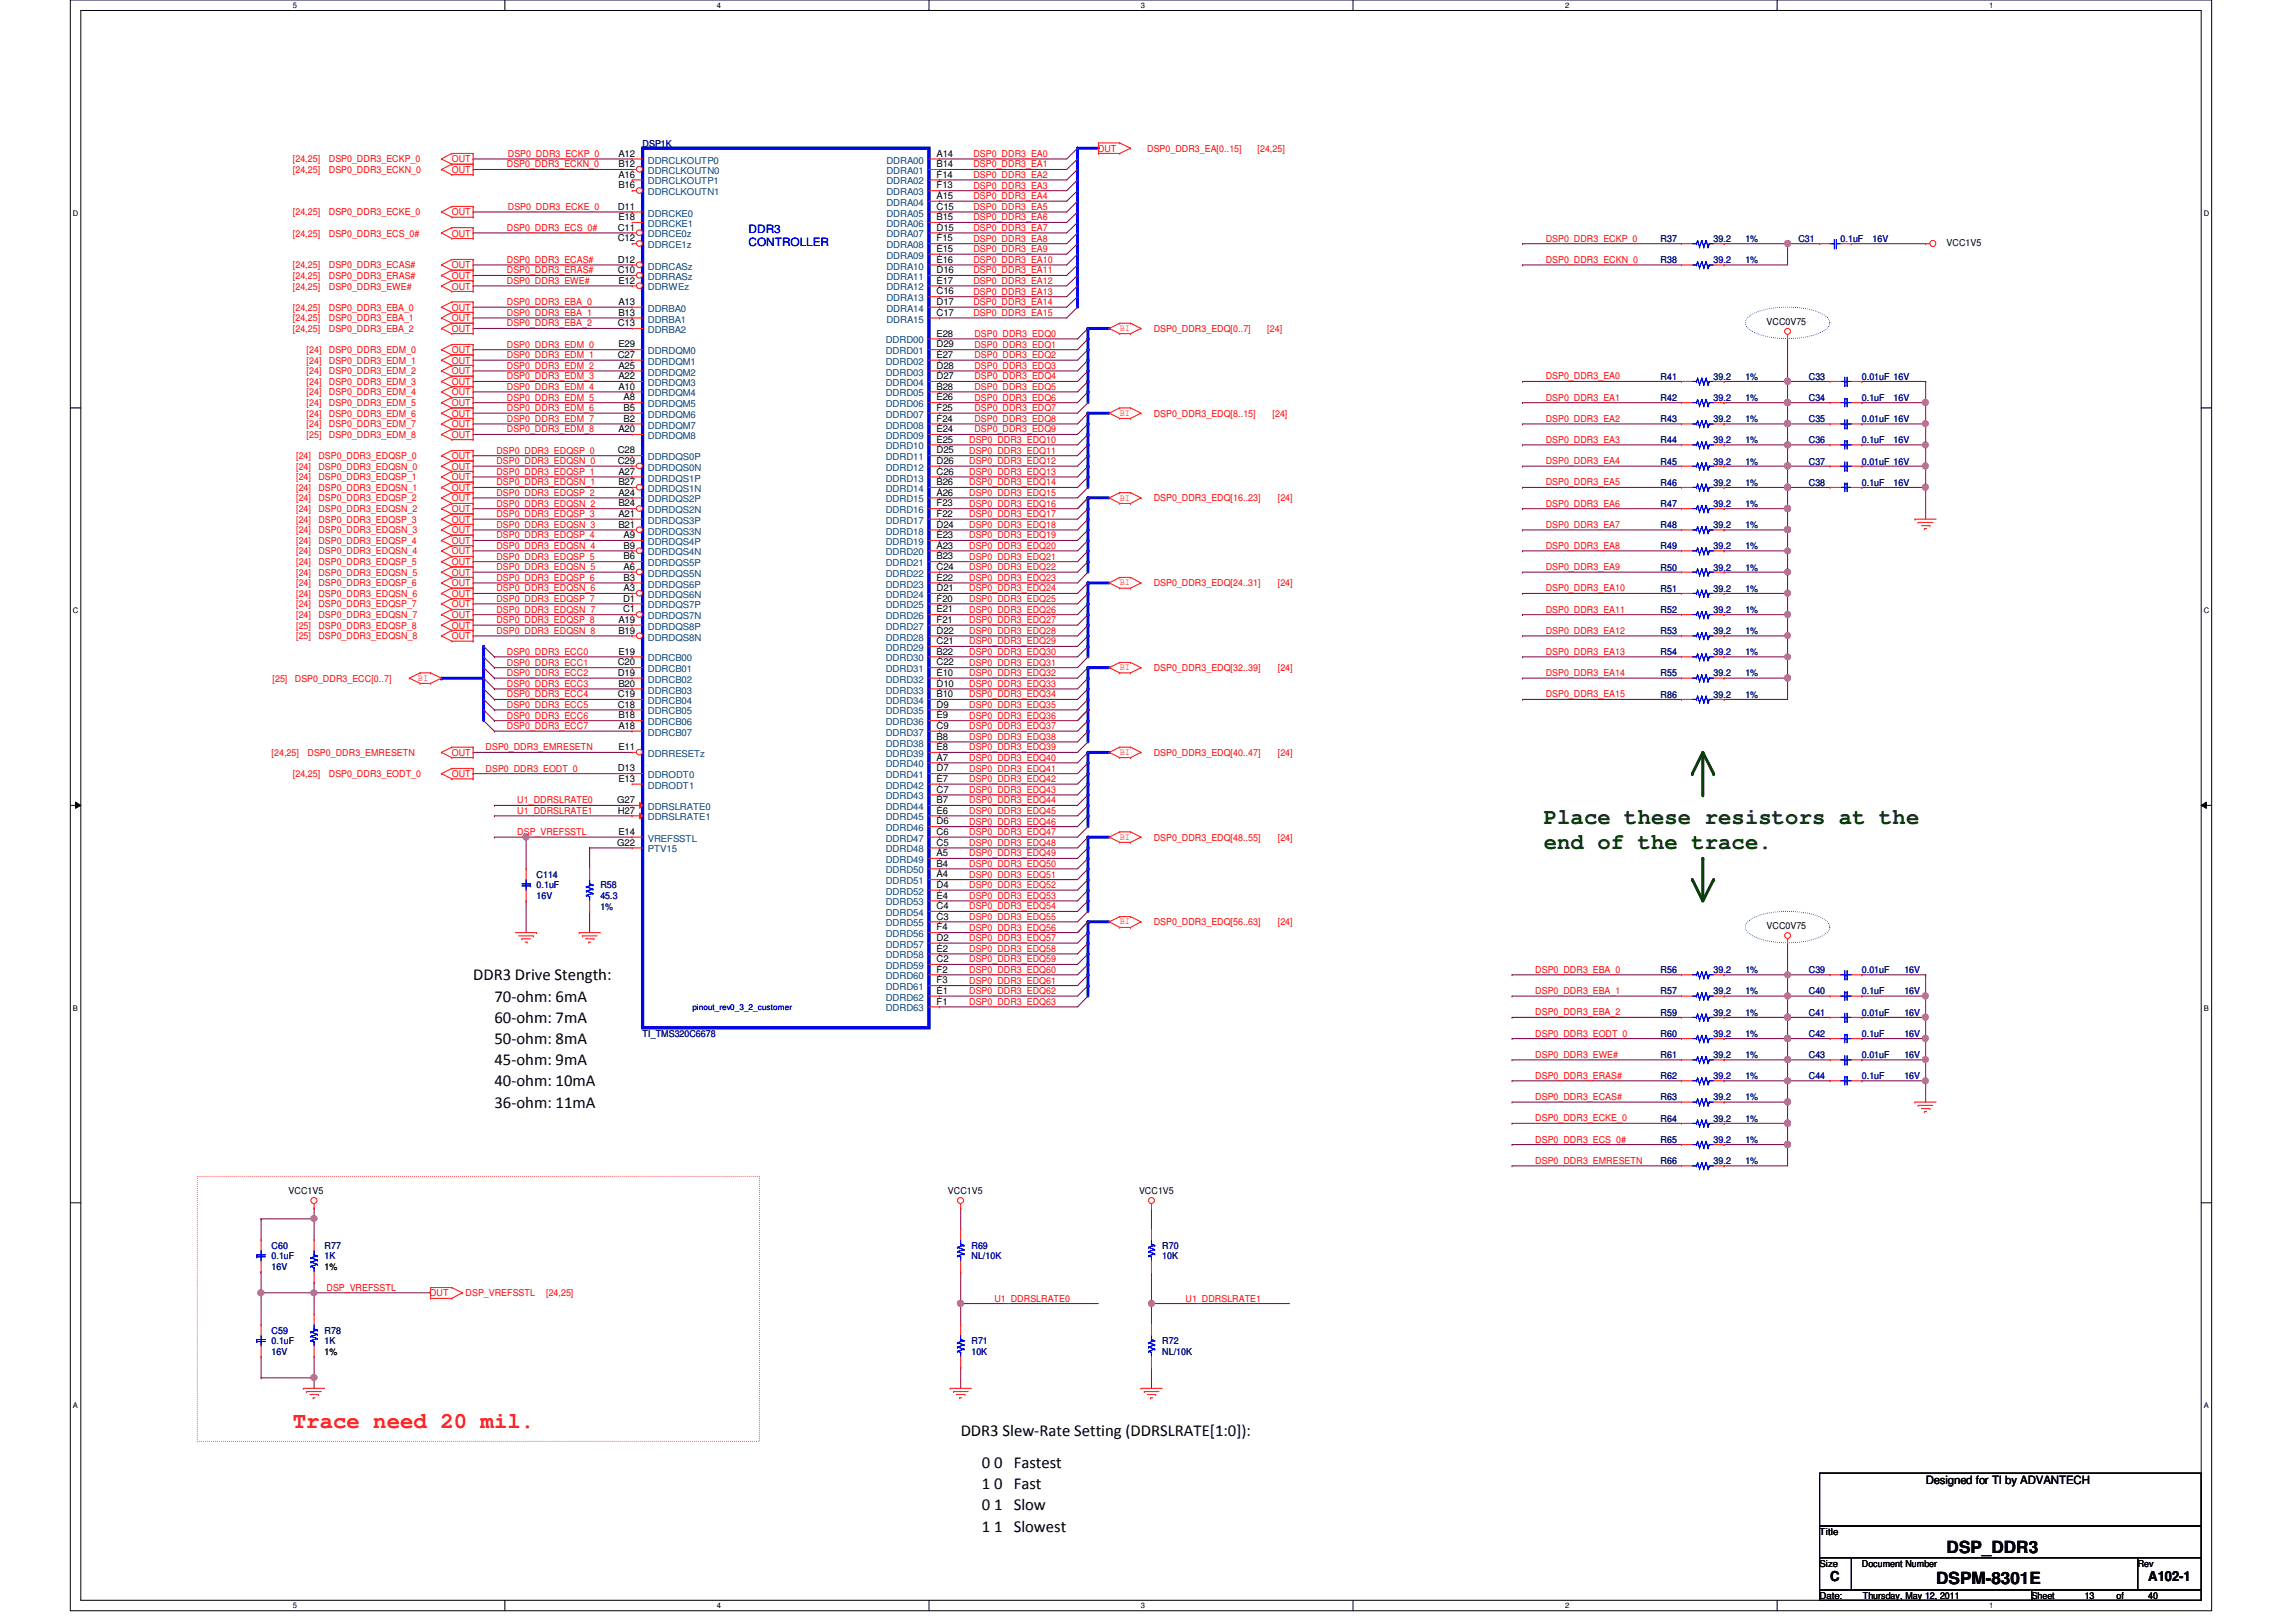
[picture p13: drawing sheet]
<svg xmlns="http://www.w3.org/2000/svg" width="297mm" height="210mm" viewBox="0 0 297 210" stroke-linecap="round" stroke-linejoin="round" font-family="sans-serif">
<defs><g id="words">
<g font-size="2.9" fill="#004000">
<text x="199.7" y="106.6">Place these resistors at the</text>
<text x="199.7" y="109.9">end of the trace.</text>
</g>
<text font-size="2.9" fill="#f00" x="37.9" y="184.8">Trace need 20 mil.</text>
<g font-size="2.2">
<text x="61.2" y="126.9">DDR3 Drive Stength:</text>
<text x="64" y="129.6">70-ohm: 6mA</text>
<text x="64" y="132.4">60-ohm: 7mA</text>
<text x="64" y="135.1">50-ohm: 8mA</text>
<text x="64" y="137.8">45-ohm: 9mA</text>
<text x="64" y="140.6">40-ohm: 10mA</text>
<text x="64" y="143.3">36-ohm: 11mA</text>
<text x="124.3" y="185.8">DDR3 Slew-Rate Setting (DDRSLRATE[1:0]):</text>
<text x="127" y="189.9">0 0 Fastest</text>
<text x="127" y="195.5">0 1 Slow</text>
<text x="127" y="192.7">1 0 Fast</text>
<text x="127" y="198.2">1 1 Slowest</text>
<text x="251.8" y="200.9">DSP_DDR3</text>
<text x="250.5" y="205">DSPM-8301E</text>
</g>
<g font-size="1.8">
<text x="236.8" y="204.6">C</text>
<text x="277.9" y="204.6">A102-1</text>
</g>
<g font-size="1.5" fill="#00f">
<text x="96.9" y="30.1">DDR3</text>
<text x="96.9" y="31.9">CONTROLLER</text>
</g>
<text font-size="1.5" x="249.1" y="192">Designed for TI by ADVANTECH</text>
<g font-size="1.2" fill="#f00">
<text x="37.9" y="21">[24,25]</text>
<text x="37.9" y="22.4">[24,25]</text>
<text x="42.5" y="21">DSP0_DDR3_ECKP_0</text>
<text x="42.5" y="22.4">DSP0_DDR3_ECKN_0</text>
<text x="58.5" y="21">OUT</text>
<text x="58.5" y="22.4">OUT</text>
<text x="65.6" y="21.7">DSP0_DDR3_ECKN_0</text>
<text x="65.7" y="20.3">DSP0_DDR3_ECKP_0</text>
<text x="125.9" y="20.3">DSP0_DDR3_EA0</text>
<text x="125.9" y="21.7">DSP0_DDR3_EA1</text>
<text x="125.9" y="23">DSP0_DDR3_EA2</text>
<text x="142" y="19.6">OUT</text>
<text x="148.4" y="19.6">DSP0_DDR3_EA[0..15]</text>
<text x="162.7" y="19.6">[24,25]</text>
<text x="37.9" y="27.9">[24,25]</text>
<text x="42.5" y="27.9">DSP0_DDR3_ECKE_0</text>
<text x="58.5" y="27.9">OUT</text>
<text x="65.6" y="29.9">DSP0_DDR3_ECS_0#</text>
<text x="65.7" y="27.2">DSP0_DDR3_ECKE_0</text>
<text x="125.9" y="24.4">DSP0_DDR3_EA3</text>
<text x="125.9" y="25.8">DSP0_DDR3_EA4</text>
<text x="125.9" y="27.2">DSP0_DDR3_EA5</text>
<text x="125.9" y="28.5">DSP0_DDR3_EA6</text>
<text x="125.9" y="29.9">DSP0_DDR3_EA7</text>
<text x="37.9" y="34.7">[24,25]</text>
<text x="37.9" y="30.6">[24,25]</text>
<text x="42.5" y="34.7">DSP0_DDR3_ECAS#</text>
<text x="42.5" y="30.6">DSP0_DDR3_ECS_0#</text>
<text x="58.5" y="30.6">OUT</text>
<text x="58.5" y="34.7">OUT</text>
<text x="65.6" y="34">DSP0_DDR3_ECAS#</text>
<text x="65.6" y="35.4">DSP0_DDR3_ERAS#</text>
<text x="125.9" y="31.3">DSP0_DDR3_EA8</text>
<text x="125.9" y="32.6">DSP0_DDR3_EA9</text>
<text x="125.9" y="34">DSP0_DDR3_EA10</text>
<text x="125.9" y="35.4">DSP0_DDR3_EA11</text>
<text x="200" y="31.3">DSP0_DDR3_ECKP_0</text>
<text x="200" y="34">DSP0_DDR3_ECKN_0</text>
<text x="37.9" y="40.2">[24,25]</text>
<text x="37.9" y="41.6">[24,25]</text>
<text x="37.9" y="37.5">[24,25]</text>
<text x="37.9" y="36.1">[24,25]</text>
<text x="42.5" y="40.2">DSP0_DDR3_EBA_0</text>
<text x="42.5" y="41.6">DSP0_DDR3_EBA_1</text>
<text x="42.5" y="37.5">DSP0_DDR3_EWE#</text>
<text x="42.5" y="36.1">DSP0_DDR3_ERAS#</text>
<text x="58.5" y="41.6">OUT</text>
<text x="58.5" y="37.5">OUT</text>
<text x="58.5" y="36.1">OUT</text>
<text x="58.5" y="40.2">OUT</text>
<text x="65.6" y="40.9">DSP0_DDR3_EBA_1</text>
<text x="65.6" y="39.5">DSP0_DDR3_EBA_0</text>
<text x="65.6" y="36.7">DSP0_DDR3_EWE#</text>
<text x="125.9" y="36.7">DSP0_DDR3_EA12</text>
<text x="125.9" y="38.1">DSP0_DDR3_EA13</text>
<text x="125.9" y="39.5">DSP0_DDR3_EA14</text>
<text x="125.9" y="40.9">DSP0_DDR3_EA15</text>
<text x="37.9" y="43">[24,25]</text>
<text x="39.7" y="45.7">[24]</text>
<text x="39.7" y="47.1">[24]</text>
<text x="42.5" y="43">DSP0_DDR3_EBA_2</text>
<text x="42.5" y="45.7">DSP0_DDR3_EDM_0</text>
<text x="42.5" y="47.1">DSP0_DDR3_EDM_1</text>
<text x="58.5" y="47.1">OUT</text>
<text x="58.5" y="43">OUT</text>
<text x="58.5" y="45.7">OUT</text>
<text x="65.6" y="42.2">DSP0_DDR3_EBA_2</text>
<text x="65.6" y="45">DSP0_DDR3_EDM_0</text>
<text x="65.6" y="46.4">DSP0_DDR3_EDM_1</text>
<text x="65.6" y="47.8">DSP0_DDR3_EDM_2</text>
<text x="126.1" y="43.6">DSP0_DDR3_EDQ0</text>
<text x="126.1" y="45">DSP0_DDR3_EDQ1</text>
<text x="126.1" y="46.4">DSP0_DDR3_EDQ2</text>
<text x="126.1" y="47.8">DSP0_DDR3_EDQ3</text>
<text x="144.9" y="42.8">BI</text>
<text x="149.3" y="43">DSP0_DDR3_EDQ[0..7]</text>
<text x="164" y="43">[24]</text>
<text x="39.7" y="48.4">[24]</text>
<text x="39.7" y="49.8">[24]</text>
<text x="39.7" y="51.2">[24]</text>
<text x="39.7" y="52.6">[24]</text>
<text x="39.7" y="53.9">[24]</text>
<text x="42.5" y="48.4">DSP0_DDR3_EDM_2</text>
<text x="42.5" y="49.8">DSP0_DDR3_EDM_3</text>
<text x="42.5" y="51.2">DSP0_DDR3_EDM_4</text>
<text x="42.5" y="52.6">DSP0_DDR3_EDM_5</text>
<text x="42.5" y="53.9">DSP0_DDR3_EDM_6</text>
<text x="58.5" y="48.4">OUT</text>
<text x="58.5" y="49.8">OUT</text>
<text x="58.5" y="51.2">OUT</text>
<text x="58.5" y="52.6">OUT</text>
<text x="58.5" y="53.9">OUT</text>
<text x="65.6" y="49.1">DSP0_DDR3_EDM_3</text>
<text x="65.6" y="50.5">DSP0_DDR3_EDM_4</text>
<text x="65.6" y="51.9">DSP0_DDR3_EDM_5</text>
<text x="65.6" y="53.2">DSP0_DDR3_EDM_6</text>
<text x="126.1" y="49.1">DSP0_DDR3_EDQ4</text>
<text x="126.1" y="50.5">DSP0_DDR3_EDQ5</text>
<text x="126.1" y="51.9">DSP0_DDR3_EDQ6</text>
<text x="126.1" y="53.2">DSP0_DDR3_EDQ7</text>
<text x="144.9" y="53.8">BI</text>
<text x="149.3" y="53.9">DSP0_DDR3_EDQ[8..15]</text>
<text x="164.6" y="53.9">[24]</text>
<text x="200" y="49.1">DSP0_DDR3_EA0</text>
<text x="200" y="51.9">DSP0_DDR3_EA1</text>
<text x="38.3" y="59.4">[24]</text>
<text x="39.7" y="55.3">[24]</text>
<text x="39.7" y="56.7">[25]</text>
<text x="41.2" y="59.4">DSP0_DDR3_EDQSP_0</text>
<text x="42.5" y="55.3">DSP0_DDR3_EDM_7</text>
<text x="42.5" y="56.7">DSP0_DDR3_EDM_8</text>
<text x="58.5" y="55.3">OUT</text>
<text x="58.5" y="56.7">OUT</text>
<text x="58.5" y="59.4">OUT</text>
<text x="64.2" y="58.7">DSP0_DDR3_EDQSP_0</text>
<text x="65.6" y="54.6">DSP0_DDR3_EDM_7</text>
<text x="65.6" y="56">DSP0_DDR3_EDM_8</text>
<text x="125.4" y="57.3">DSP0_DDR3_EDQ10</text>
<text x="125.4" y="58.7">DSP0_DDR3_EDQ11</text>
<text x="126.1" y="54.6">DSP0_DDR3_EDQ8</text>
<text x="126.1" y="56">DSP0_DDR3_EDQ9</text>
<text x="200" y="54.6">DSP0_DDR3_EA2</text>
<text x="200" y="57.3">DSP0_DDR3_EA3</text>
<text x="38.3" y="60.8">[24]</text>
<text x="38.3" y="63.5">[24]</text>
<text x="38.3" y="62.1">[24]</text>
<text x="38.3" y="64.9">[24]</text>
<text x="41.2" y="60.8">DSP0_DDR3_EDQSN_0</text>
<text x="41.2" y="63.5">DSP0_DDR3_EDQSN_1</text>
<text x="41.2" y="62.1">DSP0_DDR3_EDQSP_1</text>
<text x="41.2" y="64.9">DSP0_DDR3_EDQSP_2</text>
<text x="58.5" y="60.8">OUT</text>
<text x="58.5" y="63.5">OUT</text>
<text x="58.5" y="62.1">OUT</text>
<text x="58.5" y="64.9">OUT</text>
<text x="64.2" y="60.1">DSP0_DDR3_EDQSN_0</text>
<text x="64.2" y="61.5">DSP0_DDR3_EDQSP_1</text>
<text x="64.2" y="62.8">DSP0_DDR3_EDQSN_1</text>
<text x="64.2" y="64.2">DSP0_DDR3_EDQSP_2</text>
<text x="64.2" y="65.6">DSP0_DDR3_EDQSN_2</text>
<text x="125.4" y="60.1">DSP0_DDR3_EDQ12</text>
<text x="125.4" y="61.5">DSP0_DDR3_EDQ13</text>
<text x="125.4" y="62.8">DSP0_DDR3_EDQ14</text>
<text x="125.4" y="64.2">DSP0_DDR3_EDQ15</text>
<text x="125.4" y="65.6">DSP0_DDR3_EDQ16</text>
<text x="144.9" y="64.8">BI</text>
<text x="149.3" y="64.9">DSP0_DDR3_EDQ[16..23]</text>
<text x="165.3" y="64.9">[24]</text>
<text x="200" y="60.1">DSP0_DDR3_EA4</text>
<text x="200" y="62.8">DSP0_DDR3_EA5</text>
<text x="200" y="65.6">DSP0_DDR3_EA6</text>
<text x="38.3" y="66.3">[24]</text>
<text x="38.3" y="69">[24]</text>
<text x="38.3" y="67.6">[24]</text>
<text x="38.3" y="71.8">[24]</text>
<text x="38.3" y="70.4">[24]</text>
<text x="41.2" y="66.3">DSP0_DDR3_EDQSN_2</text>
<text x="41.2" y="69">DSP0_DDR3_EDQSN_3</text>
<text x="41.2" y="67.6">DSP0_DDR3_EDQSP_3</text>
<text x="41.2" y="71.8">DSP0_DDR3_EDQSN_4</text>
<text x="41.2" y="70.4">DSP0_DDR3_EDQSP_4</text>
<text x="58.5" y="66.3">OUT</text>
<text x="58.5" y="69">OUT</text>
<text x="58.5" y="67.6">OUT</text>
<text x="58.5" y="71.8">OUT</text>
<text x="58.5" y="70.4">OUT</text>
<text x="64.2" y="66.9">DSP0_DDR3_EDQSP_3</text>
<text x="64.2" y="68.3">DSP0_DDR3_EDQSN_3</text>
<text x="64.2" y="69.7">DSP0_DDR3_EDQSP_4</text>
<text x="64.2" y="71">DSP0_DDR3_EDQSN_4</text>
<text x="125.4" y="66.9">DSP0_DDR3_EDQ17</text>
<text x="125.4" y="68.3">DSP0_DDR3_EDQ18</text>
<text x="125.4" y="69.7">DSP0_DDR3_EDQ19</text>
<text x="125.4" y="71">DSP0_DDR3_EDQ20</text>
<text x="200" y="68.3">DSP0_DDR3_EA7</text>
<text x="200" y="71">DSP0_DDR3_EA8</text>
<text x="38.3" y="77.3">[24]</text>
<text x="38.3" y="75.9">[24]</text>
<text x="38.3" y="74.5">[24]</text>
<text x="38.3" y="73.2">[24]</text>
<text x="41.2" y="77.3">DSP0_DDR3_EDQSN_6</text>
<text x="41.2" y="75.9">DSP0_DDR3_EDQSP_6</text>
<text x="41.2" y="74.5">DSP0_DDR3_EDQSN_5</text>
<text x="41.2" y="73.2">DSP0_DDR3_EDQSP_5</text>
<text x="58.5" y="77.3">OUT</text>
<text x="58.5" y="75.9">OUT</text>
<text x="58.5" y="74.5">OUT</text>
<text x="58.5" y="73.2">OUT</text>
<text x="64.2" y="72.4">DSP0_DDR3_EDQSP_5</text>
<text x="64.2" y="73.8">DSP0_DDR3_EDQSN_5</text>
<text x="64.2" y="75.2">DSP0_DDR3_EDQSP_6</text>
<text x="64.2" y="76.5">DSP0_DDR3_EDQSN_6</text>
<text x="64.2" y="77.9">DSP0_DDR3_EDQSP_7</text>
<text x="125.4" y="72.4">DSP0_DDR3_EDQ21</text>
<text x="125.4" y="73.8">DSP0_DDR3_EDQ22</text>
<text x="125.4" y="75.2">DSP0_DDR3_EDQ23</text>
<text x="125.4" y="76.5">DSP0_DDR3_EDQ24</text>
<text x="125.4" y="77.9">DSP0_DDR3_EDQ25</text>
<text x="144.9" y="75.7">BI</text>
<text x="149.3" y="75.9">DSP0_DDR3_EDQ[24..31]</text>
<text x="165.3" y="75.9">[24]</text>
<text x="200" y="73.8">DSP0_DDR3_EA9</text>
<text x="200" y="76.5">DSP0_DDR3_EA10</text>
<text x="38.3" y="80">[24]</text>
<text x="38.3" y="78.6">[24]</text>
<text x="38.3" y="82.7">[25]</text>
<text x="38.3" y="81.4">[25]</text>
<text x="41.2" y="80">DSP0_DDR3_EDQSN_7</text>
<text x="41.2" y="78.6">DSP0_DDR3_EDQSP_7</text>
<text x="41.2" y="82.7">DSP0_DDR3_EDQSN_8</text>
<text x="41.2" y="81.4">DSP0_DDR3_EDQSP_8</text>
<text x="58.5" y="80">OUT</text>
<text x="58.5" y="78.6">OUT</text>
<text x="58.5" y="82.7">OUT</text>
<text x="58.5" y="81.4">OUT</text>
<text x="64.2" y="79.3">DSP0_DDR3_EDQSN_7</text>
<text x="64.2" y="80.6">DSP0_DDR3_EDQSP_8</text>
<text x="64.2" y="82">DSP0_DDR3_EDQSN_8</text>
<text x="125.4" y="79.3">DSP0_DDR3_EDQ26</text>
<text x="125.4" y="80.6">DSP0_DDR3_EDQ27</text>
<text x="125.4" y="82">DSP0_DDR3_EDQ28</text>
<text x="125.4" y="83.4">DSP0_DDR3_EDQ29</text>
<text x="200" y="79.3">DSP0_DDR3_EA11</text>
<text x="200" y="82">DSP0_DDR3_EA12</text>
<text x="35.3" y="88.2">[25]</text>
<text x="38.1" y="88.2">DSP0_DDR3_ECC[0..7]</text>
<text x="54.1" y="88.1">BI</text>
<text x="65.6" y="84.8">DSP0_DDR3_ECC0</text>
<text x="65.6" y="86.1">DSP0_DDR3_ECC1</text>
<text x="65.6" y="87.5">DSP0_DDR3_ECC2</text>
<text x="65.6" y="88.9">DSP0_DDR3_ECC3</text>
<text x="125.4" y="84.8">DSP0_DDR3_EDQ30</text>
<text x="125.4" y="86.1">DSP0_DDR3_EDQ31</text>
<text x="125.4" y="87.5">DSP0_DDR3_EDQ32</text>
<text x="125.4" y="88.9">DSP0_DDR3_EDQ33</text>
<text x="144.9" y="86.7">BI</text>
<text x="149.3" y="86.9">DSP0_DDR3_EDQ[32..39]</text>
<text x="165.3" y="86.9">[24]</text>
<text x="200" y="84.8">DSP0_DDR3_EA13</text>
<text x="200" y="87.5">DSP0_DDR3_EA14</text>
<text x="65.6" y="90.3">DSP0_DDR3_ECC4</text>
<text x="65.6" y="91.6">DSP0_DDR3_ECC5</text>
<text x="65.6" y="93">DSP0_DDR3_ECC6</text>
<text x="65.6" y="94.4">DSP0_DDR3_ECC7</text>
<text x="125.4" y="90.3">DSP0_DDR3_EDQ34</text>
<text x="125.4" y="91.6">DSP0_DDR3_EDQ35</text>
<text x="125.4" y="93">DSP0_DDR3_EDQ36</text>
<text x="125.4" y="94.4">DSP0_DDR3_EDQ37</text>
<text x="125.4" y="95.8">DSP0_DDR3_EDQ38</text>
<text x="200" y="90.3">DSP0_DDR3_EA15</text>
<text x="35.1" y="97.8">[24,25]</text>
<text x="37.9" y="100.6">[24,25]</text>
<text x="39.8" y="97.8">DSP0_DDR3_EMRESETN</text>
<text x="42.5" y="100.6">DSP0_DDR3_EODT_0</text>
<text x="58.5" y="100.6">OUT</text>
<text x="58.5" y="97.8">OUT</text>
<text x="62.8" y="99.9">DSP0_DDR3_EODT_0</text>
<text x="62.8" y="97.1">DSP0_DDR3_EMRESETN</text>
<text x="125.4" y="97.1">DSP0_DDR3_EDQ39</text>
<text x="125.4" y="98.5">DSP0_DDR3_EDQ40</text>
<text x="125.4" y="99.9">DSP0_DDR3_EDQ41</text>
<text x="125.4" y="101.2">DSP0_DDR3_EDQ42</text>
<text x="144.9" y="97.7">BI</text>
<text x="149.3" y="97.8">DSP0_DDR3_EDQ[40..47]</text>
<text x="165.3" y="97.8">[24]</text>
<text x="66.9" y="104">U1_DDRSLRATE0</text>
<text x="66.9" y="105.3">U1_DDRSLRATE1</text>
<text x="125.4" y="102.6">DSP0_DDR3_EDQ43</text>
<text x="125.4" y="104">DSP0_DDR3_EDQ44</text>
<text x="125.4" y="105.3">DSP0_DDR3_EDQ45</text>
<text x="125.4" y="106.7">DSP0_DDR3_EDQ46</text>
<text x="66.9" y="108.1">DSP_VREFSSTL</text>
<text x="125.4" y="108.1">DSP0_DDR3_EDQ47</text>
<text x="125.4" y="109.5">DSP0_DDR3_EDQ48</text>
<text x="125.4" y="110.8">DSP0_DDR3_EDQ49</text>
<text x="125.4" y="112.2">DSP0_DDR3_EDQ50</text>
<text x="125.4" y="113.6">DSP0_DDR3_EDQ51</text>
<text x="144.9" y="108.7">BI</text>
<text x="149.3" y="108.8">DSP0_DDR3_EDQ[48..55]</text>
<text x="165.3" y="108.8">[24]</text>
<text x="125.4" y="114.9">DSP0_DDR3_EDQ52</text>
<text x="125.4" y="116.3">DSP0_DDR3_EDQ53</text>
<text x="125.4" y="117.7">DSP0_DDR3_EDQ54</text>
<text x="125.4" y="119">DSP0_DDR3_EDQ55</text>
<text x="144.9" y="119.6">BI</text>
<text x="149.3" y="119.8">DSP0_DDR3_EDQ[56..63]</text>
<text x="165.3" y="119.8">[24]</text>
<text x="125.4" y="120.4">DSP0_DDR3_EDQ56</text>
<text x="125.4" y="121.8">DSP0_DDR3_EDQ57</text>
<text x="125.4" y="123.2">DSP0_DDR3_EDQ58</text>
<text x="125.4" y="124.5">DSP0_DDR3_EDQ59</text>
<text x="125.4" y="125.9">DSP0_DDR3_EDQ60</text>
<text x="198.6" y="125.9">DSP0_DDR3_EBA_0</text>
<text x="125.4" y="127.3">DSP0_DDR3_EDQ61</text>
<text x="125.4" y="128.7">DSP0_DDR3_EDQ62</text>
<text x="125.4" y="130">DSP0_DDR3_EDQ63</text>
<text x="198.6" y="128.7">DSP0_DDR3_EBA_1</text>
<text x="198.6" y="131.4">DSP0_DDR3_EBA_2</text>
<text x="198.6" y="134.2">DSP0_DDR3_EODT_0</text>
<text x="198.6" y="136.9">DSP0_DDR3_EWE#</text>
<text x="198.6" y="139.6">DSP0_DDR3_ERAS#</text>
<text x="198.6" y="142.4">DSP0_DDR3_ECAS#</text>
<text x="198.6" y="147.9">DSP0_DDR3_ECS_0#</text>
<text x="198.6" y="145.1">DSP0_DDR3_ECKE_0</text>
<text x="198.6" y="150.6">DSP0_DDR3_EMRESETN</text>
<text x="42.2" y="167">DSP_VREFSSTL</text>
<text x="55.6" y="167.8">OUT</text>
<text x="60.2" y="167.8">DSP_VREFSSTL</text>
<text x="70.7" y="167.8">[24,25]</text>
<text x="128.6" y="168.4">U1_DDRSLRATE0</text>
<text x="153.4" y="168.4">U1_DDRSLRATE1</text>
</g>
<g font-size="1.2">
<text x="80" y="20.3">A12</text>
<text x="80" y="21.6">B12</text>
<text x="80" y="23">A16</text>
<text x="121.2" y="20.3">A14</text>
<text x="121.2" y="21.6">B14</text>
<text x="121.2" y="23">F14</text>
<text x="79.9" y="27.1">D11</text>
<text x="79.9" y="29.8">C11</text>
<text x="80" y="24.4">B16</text>
<text x="80" y="28.5">E18</text>
<text x="121.2" y="24.4">F13</text>
<text x="121.2" y="25.7">A15</text>
<text x="121.2" y="27.1">C15</text>
<text x="121.2" y="28.5">B15</text>
<text x="121.2" y="29.8">D15</text>
<text x="79.9" y="31.2">C12</text>
<text x="79.9" y="34">D12</text>
<text x="79.9" y="35.3">C10</text>
<text x="121.2" y="31.2">F15</text>
<text x="121.2" y="32.6">E15</text>
<text x="121.2" y="34">E16</text>
<text x="121.2" y="35.3">D16</text>
<text x="251.8" y="31.8">VCC1V5</text>
<text x="80" y="36.7">E12</text>
<text x="80" y="39.5">A13</text>
<text x="80" y="40.9">B13</text>
<text x="121.2" y="36.7">E17</text>
<text x="121.2" y="38.1">C16</text>
<text x="121.2" y="39.5">D17</text>
<text x="121.2" y="40.9">C17</text>
<text x="228.6" y="42">VCC0V75</text>
<text x="79.9" y="42.2">C13</text>
<text x="79.9" y="46.3">C27</text>
<text x="80" y="45">E29</text>
<text x="80" y="47.7">A25</text>
<text x="121.2" y="43.6">E28</text>
<text x="121.2" y="45">D29</text>
<text x="121.2" y="46.3">E27</text>
<text x="121.2" y="47.7">D28</text>
<text x="80" y="49.1">A22</text>
<text x="80" y="50.4">A10</text>
<text x="80.7" y="51.8">A8</text>
<text x="80.7" y="53.2">B5</text>
<text x="121.2" y="49.1">D27</text>
<text x="121.2" y="50.4">B28</text>
<text x="121.2" y="51.8">E26</text>
<text x="121.2" y="53.2">F25</text>
<text x="79.9" y="58.7">C28</text>
<text x="80" y="55.9">A20</text>
<text x="80.7" y="54.6">B2</text>
<text x="121.2" y="54.6">F24</text>
<text x="121.2" y="55.9">E24</text>
<text x="121.2" y="57.3">E25</text>
<text x="121.2" y="58.7">D25</text>
<text x="79.9" y="60">C29</text>
<text x="80" y="61.4">A27</text>
<text x="80" y="62.8">B27</text>
<text x="80" y="64.1">A24</text>
<text x="80" y="65.5">B24</text>
<text x="121.2" y="60">D26</text>
<text x="121.2" y="61.4">C26</text>
<text x="121.2" y="62.8">B26</text>
<text x="121.2" y="64.1">A26</text>
<text x="121.2" y="65.5">F23</text>
<text x="80" y="66.9">A21</text>
<text x="80" y="68.3">B21</text>
<text x="80.7" y="69.6">A9</text>
<text x="80.7" y="71">B9</text>
<text x="121.2" y="66.9">F22</text>
<text x="121.2" y="68.3">D24</text>
<text x="121.2" y="69.6">E23</text>
<text x="121.2" y="71">A23</text>
<text x="80.6" y="77.9">D1</text>
<text x="80.7" y="72.4">B6</text>
<text x="80.7" y="73.7">A6</text>
<text x="80.7" y="75.1">B3</text>
<text x="80.7" y="76.5">A3</text>
<text x="121.2" y="72.4">B23</text>
<text x="121.2" y="73.7">C24</text>
<text x="121.2" y="75.1">E22</text>
<text x="121.2" y="76.5">D21</text>
<text x="121.2" y="77.9">F20</text>
<text x="80" y="80.6">A19</text>
<text x="80" y="82">B19</text>
<text x="80.6" y="79.2">C1</text>
<text x="121.2" y="79.2">E21</text>
<text x="121.2" y="80.6">F21</text>
<text x="121.2" y="82">D22</text>
<text x="121.2" y="83.4">C21</text>
<text x="79.9" y="86.1">C20</text>
<text x="79.9" y="87.5">D19</text>
<text x="80" y="84.7">E19</text>
<text x="80" y="88.9">B20</text>
<text x="121.2" y="84.7">B22</text>
<text x="121.2" y="86.1">C22</text>
<text x="121.2" y="87.5">E10</text>
<text x="121.2" y="88.9">D10</text>
<text x="79.9" y="90.2">C19</text>
<text x="79.9" y="91.6">C18</text>
<text x="80" y="93">B18</text>
<text x="80" y="94.3">A18</text>
<text x="121.2" y="90.2">B10</text>
<text x="121.2" y="91.6">D9</text>
<text x="121.2" y="93">E9</text>
<text x="121.2" y="94.3">C9</text>
<text x="121.2" y="95.7">B8</text>
<text x="79.9" y="99.8">D13</text>
<text x="80" y="97.1">E11</text>
<text x="80" y="101.2">E13</text>
<text x="121.2" y="97.1">E8</text>
<text x="121.2" y="98.4">A7</text>
<text x="121.2" y="99.8">D7</text>
<text x="121.2" y="101.2">E7</text>
<text x="79.8" y="103.9">G27</text>
<text x="79.9" y="105.3">H27</text>
<text x="121.2" y="102.6">C7</text>
<text x="121.2" y="103.9">B7</text>
<text x="121.2" y="105.3">E6</text>
<text x="121.2" y="106.7">D6</text>
<text x="79.8" y="109.4">G22</text>
<text x="80" y="108">E14</text>
<text x="121.2" y="108">C6</text>
<text x="121.2" y="109.4">C5</text>
<text x="121.2" y="110.8">A5</text>
<text x="121.2" y="112.1">B4</text>
<text x="121.2" y="113.5">A4</text>
<text x="121.2" y="114.9">D4</text>
<text x="121.2" y="116.3">E4</text>
<text x="121.2" y="117.6">C4</text>
<text x="121.2" y="119">C3</text>
<text x="121.2" y="120.4">F4</text>
<text x="121.2" y="121.8">D2</text>
<text x="121.2" y="123.1">E2</text>
<text x="121.2" y="124.5">C2</text>
<text x="121.2" y="125.9">F2</text>
<text x="228.6" y="120.2">VCC0V75</text>
<text x="121.2" y="127.3">F3</text>
<text x="121.2" y="128.6">E1</text>
<text x="121.2" y="130">F1</text>
<text x="37.3" y="154.5">VCC1V5</text>
<text x="122.6" y="154.5">VCC1V5</text>
<text x="147.4" y="154.5">VCC1V5</text>
<text x="42" y="164.3">1%</text>
<text x="42" y="175.3">1%</text>
<text x="235.4" y="198.6">Title</text>
<text x="235.4" y="202.7">Size</text>
<text x="240.9" y="202.7">Document Number</text>
<text x="276.6" y="202.7">Rev</text>
<text x="235.4" y="206.9">Date:</text>
<text x="241" y="206.9">Thursday, May 12, 2011</text>
<text x="262.8" y="206.9">Sheet</text>
<text x="269.7" y="206.9">13</text>
<text x="273.8" y="206.9">of</text>
<text x="277.9" y="206.9">40</text>
</g>
<g font-size="1.2" fill="#000080">
<text x="83.1" y="19">DSP1K</text>
<text x="214.8" y="34">R38</text>
<text x="214.8" y="31.3">R37</text>
<text x="221.7" y="34">39.2</text>
<text x="221.7" y="31.3">39.2</text>
<text x="225.8" y="34">1%</text>
<text x="225.8" y="31.3">1%</text>
<text x="232.7" y="31.3">C31</text>
<text x="238.1" y="31.3">0.1uF</text>
<text x="242.3" y="31.3">16V</text>
<text x="214.8" y="49.1">R41</text>
<text x="214.8" y="51.9">R42</text>
<text x="221.7" y="49.1">39.2</text>
<text x="221.7" y="51.9">39.2</text>
<text x="225.8" y="49.1">1%</text>
<text x="225.8" y="51.9">1%</text>
<text x="234" y="49.1">C33</text>
<text x="234" y="51.9">C34</text>
<text x="240.9" y="49.1">0.01uF 16V</text>
<text x="240.9" y="51.9">0.1uF</text>
<text x="245" y="51.9">16V</text>
<text x="214.8" y="54.6">R43</text>
<text x="214.8" y="57.4">R44</text>
<text x="221.7" y="54.6">39.2</text>
<text x="221.7" y="57.4">39.2</text>
<text x="225.8" y="54.6">1%</text>
<text x="225.8" y="57.4">1%</text>
<text x="234" y="54.6">C35</text>
<text x="234" y="57.4">C36</text>
<text x="240.9" y="54.6">0.01uF 16V</text>
<text x="240.9" y="57.4">0.1uF</text>
<text x="245" y="57.4">16V</text>
<text x="214.8" y="60.1">R45</text>
<text x="214.8" y="62.9">R46</text>
<text x="214.8" y="65.6">R47</text>
<text x="221.7" y="60.1">39.2</text>
<text x="221.7" y="62.9">39.2</text>
<text x="221.7" y="65.6">39.2</text>
<text x="225.8" y="60.1">1%</text>
<text x="225.8" y="62.9">1%</text>
<text x="225.8" y="65.6">1%</text>
<text x="234" y="60.1">C37</text>
<text x="234" y="62.9">C38</text>
<text x="240.9" y="60.1">0.01uF 16V</text>
<text x="240.9" y="62.9">0.1uF</text>
<text x="245" y="62.9">16V</text>
<text x="214.8" y="68.3">R48</text>
<text x="214.8" y="71.1">R49</text>
<text x="221.7" y="68.3">39.2</text>
<text x="221.7" y="71.1">39.2</text>
<text x="225.8" y="68.3">1%</text>
<text x="225.8" y="71.1">1%</text>
<text x="214.8" y="76.6">R51</text>
<text x="214.8" y="73.8">R50</text>
<text x="221.7" y="76.6">39.2</text>
<text x="221.7" y="73.8">39.2</text>
<text x="225.8" y="76.6">1%</text>
<text x="225.8" y="73.8">1%</text>
<text x="214.8" y="79.3">R52</text>
<text x="214.8" y="82">R53</text>
<text x="221.7" y="79.3">39.2</text>
<text x="221.7" y="82">39.2</text>
<text x="225.8" y="79.3">1%</text>
<text x="225.8" y="82">1%</text>
<text x="214.8" y="87.5">R55</text>
<text x="214.8" y="84.8">R54</text>
<text x="221.7" y="87.5">39.2</text>
<text x="221.7" y="84.8">39.2</text>
<text x="225.8" y="87.5">1%</text>
<text x="225.8" y="84.8">1%</text>
<text x="214.8" y="90.3">R86</text>
<text x="221.7" y="90.3">39.2</text>
<text x="225.8" y="90.3">1%</text>
<text x="69.4" y="113.6">C114</text>
<text x="69.4" y="115">0.1uF</text>
<text x="69.4" y="116.3">16V</text>
<text x="77.7" y="115">R58</text>
<text x="77.7" y="116.3">45.3</text>
<text x="77.7" y="117.7">1%</text>
<text x="214.8" y="125.9">R56</text>
<text x="221.7" y="125.9">39.2</text>
<text x="225.8" y="125.9">1%</text>
<text x="234" y="125.9">C39</text>
<text x="240.9" y="125.9">0.01uF</text>
<text x="246.4" y="125.9">16V</text>
<text x="214.8" y="131.4">R59</text>
<text x="214.8" y="128.7">R57</text>
<text x="221.7" y="131.4">39.2</text>
<text x="221.7" y="128.7">39.2</text>
<text x="225.8" y="131.4">1%</text>
<text x="225.8" y="128.7">1%</text>
<text x="234" y="128.7">C40</text>
<text x="234" y="131.4">C41</text>
<text x="240.9" y="128.7">0.1uF</text>
<text x="240.9" y="131.4">0.01uF</text>
<text x="246.4" y="128.7">16V</text>
<text x="246.4" y="131.4">16V</text>
<text x="83.1" y="134.2">TI_TMS320C6678</text>
<text x="214.8" y="136.9">R61</text>
<text x="214.8" y="134.2">R60</text>
<text x="221.7" y="136.9">39.2</text>
<text x="221.7" y="134.2">39.2</text>
<text x="225.8" y="136.9">1%</text>
<text x="225.8" y="134.2">1%</text>
<text x="234" y="134.2">C42</text>
<text x="234" y="136.9">C43</text>
<text x="240.9" y="134.2">0.1uF</text>
<text x="240.9" y="136.9">0.01uF</text>
<text x="246.4" y="134.2">16V</text>
<text x="246.4" y="136.9">16V</text>
<text x="214.8" y="139.7">R62</text>
<text x="214.8" y="142.4">R63</text>
<text x="221.7" y="139.7">39.2</text>
<text x="221.7" y="142.4">39.2</text>
<text x="225.8" y="139.7">1%</text>
<text x="225.8" y="142.4">1%</text>
<text x="234" y="139.7">C44</text>
<text x="240.9" y="139.7">0.1uF</text>
<text x="246.4" y="139.7">16V</text>
<text x="214.8" y="145.2">R64</text>
<text x="214.8" y="147.9">R65</text>
<text x="221.7" y="145.2">39.2</text>
<text x="221.7" y="147.9">39.2</text>
<text x="225.8" y="145.2">1%</text>
<text x="225.8" y="147.9">1%</text>
<text x="214.8" y="150.6">R66</text>
<text x="221.7" y="150.6">39.2</text>
<text x="225.8" y="150.6">1%</text>
<text x="35.1" y="161.6">C60</text>
<text x="42" y="161.6">R77</text>
<text x="125.7" y="161.6">R69</text>
<text x="150.4" y="161.6">R70</text>
<text x="35.1" y="163">0.1uF</text>
<text x="35.1" y="164.3">16V</text>
<text x="42" y="163">1K</text>
<text x="125.7" y="163">NL/10K</text>
<text x="150.4" y="163">10K</text>
<text x="35.1" y="172.6">C59</text>
<text x="35.1" y="173.9">0.1uF</text>
<text x="42" y="172.6">R78</text>
<text x="42" y="173.9">1K</text>
<text x="125.7" y="173.9">R71</text>
<text x="150.4" y="173.9">R72</text>
<text x="35.1" y="175.3">16V</text>
<text x="125.7" y="175.3">10K</text>
<text x="150.4" y="175.3">NL/10K</text>
</g>
<g font-size="1.2" fill="#004080">
<text x="83.8" y="21.2">DDRCLKOUTP0</text>
<text x="83.8" y="22.5">DDRCLKOUTN0</text>
<text x="83.8" y="23.9">DDRCLKOUTP1</text>
<text x="114.7" y="21.2">DDRA00</text>
<text x="114.7" y="22.5">DDRA01</text>
<text x="114.7" y="23.9">DDRA02</text>
<text x="83.8" y="25.3">DDRCLKOUTN1</text>
<text x="83.8" y="28">DDRCKE0</text>
<text x="83.8" y="29.4">DDRCKE1</text>
<text x="114.7" y="25.3">DDRA03</text>
<text x="114.7" y="26.6">DDRA04</text>
<text x="114.7" y="28">DDRA05</text>
<text x="114.7" y="29.4">DDRA06</text>
<text x="83.8" y="30.7">DDRCE0z</text>
<text x="83.8" y="32.1">DDRCE1z</text>
<text x="83.8" y="34.9">DDRCASz</text>
<text x="114.7" y="30.7">DDRA07</text>
<text x="114.7" y="32.1">DDRA08</text>
<text x="114.7" y="33.5">DDRA09</text>
<text x="114.7" y="34.9">DDRA10</text>
<text x="83.8" y="36.2">DDRRASz</text>
<text x="83.8" y="37.6">DDRWEz</text>
<text x="83.8" y="40.3">DDRBA0</text>
<text x="83.8" y="41.7">DDRBA1</text>
<text x="114.7" y="36.2">DDRA11</text>
<text x="114.7" y="37.6">DDRA12</text>
<text x="114.7" y="39">DDRA13</text>
<text x="114.7" y="40.3">DDRA14</text>
<text x="114.7" y="41.7">DDRA15</text>
<text x="83.8" y="43.1">DDRBA2</text>
<text x="83.8" y="45.8">DDRDQM0</text>
<text x="83.8" y="47.2">DDRDQM1</text>
<text x="114.6" y="44.4">DDRD00</text>
<text x="114.6" y="45.8">DDRD01</text>
<text x="114.6" y="47.2">DDRD02</text>
<text x="83.8" y="48.6">DDRDQM2</text>
<text x="83.8" y="50">DDRDQM3</text>
<text x="83.8" y="51.3">DDRDQM4</text>
<text x="83.8" y="52.7">DDRDQM5</text>
<text x="114.6" y="48.6">DDRD03</text>
<text x="114.6" y="50">DDRD04</text>
<text x="114.6" y="51.3">DDRD05</text>
<text x="114.6" y="52.7">DDRD06</text>
<text x="83.8" y="54.1">DDRDQM6</text>
<text x="83.8" y="55.5">DDRDQM7</text>
<text x="83.8" y="56.8">DDRDQM8</text>
<text x="83.8" y="59.6">DDRDQS0P</text>
<text x="114.6" y="54.1">DDRD07</text>
<text x="114.6" y="55.5">DDRD08</text>
<text x="114.6" y="56.8">DDRD09</text>
<text x="114.6" y="58.2">DDRD10</text>
<text x="114.6" y="59.6">DDRD11</text>
<text x="83.8" y="60.9">DDRDQS0N</text>
<text x="83.8" y="62.3">DDRDQS1P</text>
<text x="83.8" y="63.7">DDRDQS1N</text>
<text x="83.8" y="65">DDRDQS2P</text>
<text x="114.6" y="60.9">DDRD12</text>
<text x="114.6" y="62.3">DDRD13</text>
<text x="114.6" y="63.7">DDRD14</text>
<text x="114.6" y="65">DDRD15</text>
<text x="83.8" y="66.4">DDRDQS2N</text>
<text x="83.8" y="67.8">DDRDQS3P</text>
<text x="83.8" y="69.2">DDRDQS3N</text>
<text x="83.8" y="70.5">DDRDQS4P</text>
<text x="83.8" y="71.9">DDRDQS4N</text>
<text x="114.6" y="66.4">DDRD16</text>
<text x="114.6" y="67.8">DDRD17</text>
<text x="114.6" y="69.2">DDRD18</text>
<text x="114.6" y="70.5">DDRD19</text>
<text x="114.6" y="71.9">DDRD20</text>
<text x="83.8" y="73.3">DDRDQS5P</text>
<text x="83.8" y="74.6">DDRDQS5N</text>
<text x="83.8" y="76">DDRDQS6P</text>
<text x="83.8" y="77.4">DDRDQS6N</text>
<text x="114.6" y="73.3">DDRD21</text>
<text x="114.6" y="74.6">DDRD22</text>
<text x="114.6" y="76">DDRD23</text>
<text x="114.6" y="77.4">DDRD24</text>
<text x="83.8" y="78.7">DDRDQS7P</text>
<text x="83.8" y="80.1">DDRDQS7N</text>
<text x="83.8" y="81.5">DDRDQS8P</text>
<text x="83.8" y="82.9">DDRDQS8N</text>
<text x="114.6" y="78.7">DDRD25</text>
<text x="114.6" y="80.1">DDRD26</text>
<text x="114.6" y="81.5">DDRD27</text>
<text x="114.6" y="82.9">DDRD28</text>
<text x="83.8" y="85.6">DDRCB00</text>
<text x="83.8" y="87">DDRCB01</text>
<text x="83.8" y="88.3">DDRCB02</text>
<text x="83.8" y="89.7">DDRCB03</text>
<text x="114.6" y="84.2">DDRD29</text>
<text x="114.6" y="85.6">DDRD30</text>
<text x="114.6" y="87">DDRD31</text>
<text x="114.6" y="88.3">DDRD32</text>
<text x="114.6" y="89.7">DDRD33</text>
<text x="83.8" y="91.1">DDRCB04</text>
<text x="83.8" y="92.5">DDRCB05</text>
<text x="83.8" y="93.9">DDRCB06</text>
<text x="83.8" y="95.2">DDRCB07</text>
<text x="114.6" y="91.1">DDRD34</text>
<text x="114.6" y="92.5">DDRD35</text>
<text x="114.6" y="93.9">DDRD36</text>
<text x="114.6" y="95.2">DDRD37</text>
<text x="83.8" y="98">DDRRESETz</text>
<text x="83.8" y="100.7">DDRODT0</text>
<text x="114.6" y="96.6">DDRD38</text>
<text x="114.6" y="98">DDRD39</text>
<text x="114.6" y="99.3">DDRD40</text>
<text x="114.6" y="100.7">DDRD41</text>
<text x="83.8" y="102.1">DDRODT1</text>
<text x="83.8" y="104.8">DDRSLRATE0</text>
<text x="83.8" y="106.2">DDRSLRATE1</text>
<text x="114.6" y="102.1">DDRD42</text>
<text x="114.6" y="103.5">DDRD43</text>
<text x="114.6" y="104.8">DDRD44</text>
<text x="114.6" y="106.2">DDRD45</text>
<text x="114.6" y="107.6">DDRD46</text>
<text x="83.8" y="108.9">VREFSSTL</text>
<text x="83.8" y="110.3">PTV15</text>
<text x="114.6" y="108.9">DDRD47</text>
<text x="114.6" y="110.3">DDRD48</text>
<text x="114.6" y="111.7">DDRD49</text>
<text x="114.6" y="113">DDRD50</text>
<text x="114.6" y="114.4">DDRD51</text>
<text x="114.6" y="115.8">DDRD52</text>
<text x="114.6" y="117.2">DDRD53</text>
<text x="114.6" y="118.5">DDRD54</text>
<text x="114.6" y="119.9">DDRD55</text>
<text x="114.6" y="121.3">DDRD56</text>
<text x="114.6" y="122.6">DDRD57</text>
<text x="114.6" y="124">DDRD58</text>
<text x="114.6" y="125.4">DDRD59</text>
<text x="114.6" y="126.7">DDRD60</text>
<text x="114.6" y="128.1">DDRD61</text>
<text x="114.6" y="129.5">DDRD62</text>
<text x="114.6" y="130.9">DDRD63</text>
</g>
<text font-size="1.1" fill="#00f" x="89.6" y="130.7">pinout_rev0_3_2_customer</text>
<g font-size="1">
<text x="37.9" y="1">5</text>
<text x="92.7" y="1">4</text>
<text x="147.6" y="1">3</text>
<text x="202.5" y="1">2</text>
<text x="257.3" y="1">1</text>
<text x="9.4" y="27.9">D</text>
<text x="285.1" y="27.9">D</text>
<text x="9.4" y="79.4">C</text>
<text x="285.1" y="79.4">C</text>
<text x="9.4" y="130.8">B</text>
<text x="285.1" y="130.8">B</text>
<text x="9.4" y="182.2">A</text>
<text x="285.1" y="182.2">A</text>
<text x="37.9" y="208.1">5</text>
<text x="92.7" y="208.1">4</text>
<text x="147.6" y="208.1">3</text>
<text x="202.5" y="208.1">2</text>
<text x="257.3" y="208.1">1</text>
</g>
</g></defs>
<path d="M9.1 0h277v208.4h-277zM10.5 1.4h274.3v205.7h-274.3z" fill="none" stroke="#000" stroke-width=".13"/>
<g fill="#fff">
<path d="M37.9 .1h.5v1.1h-.5z"/>
<path d="M37.9 207.2h.5v1.1h-.5z"/>
</g>
<path d="M65.3 0v1.4M65.3 207.1v1.3" fill="none" stroke="#000" stroke-width=".13"/>
<g fill="#fff">
<path d="M92.7 .1h.6v1.1h-.6z"/>
<path d="M92.7 207.2h.6v1.1h-.6z"/>
</g>
<path d="M120.2 0v1.4M120.2 207.1v1.3" fill="none" stroke="#000" stroke-width=".13"/>
<g fill="#fff">
<path d="M147.6 .1h.6v1.1h-.6z"/>
<path d="M147.6 207.2h.6v1.1h-.6z"/>
</g>
<path d="M175 0v1.4M175 207.1v1.3" fill="none" stroke="#000" stroke-width=".13"/>
<g fill="#fff">
<path d="M202.5 .1h.5v1.1h-.5z"/>
<path d="M202.5 207.2h.5v1.1h-.5z"/>
</g>
<path d="M229.9 0v1.4M229.9 207.1v1.3" fill="none" stroke="#000" stroke-width=".13"/>
<g fill="#fff">
<path d="M257.3 .1h.6v1.1h-.6z"/>
<path d="M257.3 207.2h.6v1.1h-.6z"/>
<path d="M9.4 27.1h.8v1.1h-.8z"/>
<path d="M285.1 27.1h.7v1.1h-.7z"/>
<path d="M9.4 78.5h.8v1.1h-.8z"/>
<path d="M285.1 78.5h.7v1.1h-.7z"/>
</g>
<path d="M9.1 52.8h1.4M284.8 52.8h1.3" fill="none" stroke="#000" stroke-width=".13"/>
<g fill="#fff">
<path d="M9.4 129.9h.7v1.1h-.7z"/>
<path d="M285.1 129.9h.6v1.1h-.6z"/>
</g>
<path d="M9.1 104.2h1.4M9.8 103.8l.7 .4-.7 .4zM284.8 104.2l.6-.4v.8zM284.8 104.2h1.3" fill="none" stroke="#000" stroke-width=".13"/>
<path d="M9.8 103.8l.7 .4-.7 .4zM284.8 104.2l.6-.4v.8z" fill="#000"/>
<g fill="#fff">
<path d="M9.4 181.4h.7v1.1h-.7z"/>
<path d="M285.1 181.4h.6v1.1h-.6z"/>
</g>
<path d="M9.1 155.7h1.4M284.8 155.7h1.3" fill="none" stroke="#000" stroke-width=".13"/>
<path d="M226.2 119.2a8.4 8.4 0 0 1 5.1-1.3 8.5 8.5 0 0 1 5 1.3 .94 .94 0 0 1 0 1.6 8.5 8.5 0 0 1-5 1.2 8.4 8.4 0 0 1-5.1-1.2 .95 .95 0 0 1 0-1.6z" fill="none" stroke="#00f" stroke-width=".13" stroke-dasharray="0 .3"/>
<path d="M220.3 97.4v5.5" fill="none" stroke="#004000" stroke-width=".38"/>
<circle cx="220.3" cy="102.9" r=".19" fill="#004000"/>
<path d="M220.3 97.4l-1.4 2.7" fill="none" stroke="#004000" stroke-width=".38"/>
<circle cx="218.9" cy="100.1" r=".19" fill="#004000"/>
<path d="M220.3 97.4l1.4 2.7" fill="none" stroke="#004000" stroke-width=".38"/>
<circle cx="221.7" cy="100.1" r=".19" fill="#004000"/>
<path d="M220.3 111.1v5.5" fill="none" stroke="#004000" stroke-width=".38"/>
<circle cx="220.3" cy="111.1" r=".19" fill="#004000"/>
<path d="M218.9 113.8l1.4 2.8" fill="none" stroke="#004000" stroke-width=".38"/>
<circle cx="218.9" cy="113.8" r=".19" fill="#004000"/>
<path d="M221.7 113.8l-1.4 2.8" fill="none" stroke="#004000" stroke-width=".38"/>
<circle cx="221.7" cy="113.8" r=".19" fill="#004000"/>
<path d="M25.5 152.2h72.8v34.3h-72.8z" fill="none" stroke="#f00" stroke-width=".13" stroke-dasharray="0 .3"/>
<path d="M226.2 41a8.4 8.4 0 0 1 5.1-1.2 8.5 8.5 0 0 1 5 1.2 .94 .94 0 0 1 0 1.6 8.5 8.5 0 0 1-5 1.2 8.4 8.4 0 0 1-5.1-1.2 .95 .95 0 0 1 0-1.6z" fill="none" stroke="#00f" stroke-width=".13" stroke-dasharray="0 .3"/>
<path d="M139.4 19.2h2.7" fill="none" stroke="#00f" stroke-width=".38"/>
<circle cx="139.4" cy="19.2" r=".19" fill="#00f"/>
<g fill="none" stroke="#800040" stroke-width=".13">
<path d="M121.5 20.6h.1M121.5 21.9h.1M121.5 23.3h.1M121.5 24.7h.1M121.5 26h.1M121.5 27.4h.1M121.5 28.8h.1M121.5 30.1h.1M121.5 20.6h16.5M121.5 21.9h16.5M121.5 23.3h16.5M121.5 24.7h16.5"/>
<path d="M121.5 26h16.5M121.5 27.4h16.5M121.5 28.8h16.5M121.5 30.1h16.5"/>
</g>
<path d="M139.4 37v1.4" fill="none" stroke="#00f" stroke-width=".38"/>
<circle cx="139.4" cy="37" r=".19" fill="#00f"/>
<path d="M121.5 31.5h.1M121.5 32.9h.1M121.5 34.3h.1M121.5 35.6h.1M121.5 37h.1M121.5 38.4h.1M121.5 31.5h16.5M121.5 32.9h16.5M121.5 34.3h16.5M121.5 35.6h16.5M121.5 37h16.5M121.5 38.4h16.5" fill="none" stroke="#800040" stroke-width=".13"/>
<path d="M139.4 32.9v1.4" fill="none" stroke="#00f" stroke-width=".38"/>
<circle cx="139.4" cy="32.9" r=".19" fill="#00f"/>
<path d="M139.4 28.8v1.3" fill="none" stroke="#00f" stroke-width=".38"/>
<circle cx="139.4" cy="28.8" r=".19" fill="#00f"/>
<path d="M139.4 23.3v1.4" fill="none" stroke="#00f" stroke-width=".38"/>
<circle cx="139.4" cy="23.3" r=".19" fill="#00f"/>
<path d="M139.4 24.7v1.3" fill="none" stroke="#00f" stroke-width=".38"/>
<circle cx="139.4" cy="24.7" r=".19" fill="#00f"/>
<path d="M139.4 27.4v1.4" fill="none" stroke="#00f" stroke-width=".38"/>
<circle cx="139.4" cy="27.4" r=".19" fill="#00f"/>
<path d="M139.4 26v1.4" fill="none" stroke="#00f" stroke-width=".38"/>
<circle cx="139.4" cy="26" r=".19" fill="#00f"/>
<path d="M139.4 20.6v1.3" fill="none" stroke="#00f" stroke-width=".38"/>
<circle cx="139.4" cy="20.6" r=".19" fill="#00f"/>
<path d="M139.4 19.2v1.4" fill="none" stroke="#00f" stroke-width=".38"/>
<circle cx="139.4" cy="19.2" r=".19" fill="#00f"/>
<path d="M139.4 21.9v1.4" fill="none" stroke="#00f" stroke-width=".38"/>
<circle cx="139.4" cy="21.9" r=".19" fill="#00f"/>
<path d="M139.4 31.5v1.4" fill="none" stroke="#00f" stroke-width=".38"/>
<circle cx="139.4" cy="31.5" r=".19" fill="#00f"/>
<path d="M139.4 30.1v1.4" fill="none" stroke="#00f" stroke-width=".38"/>
<circle cx="139.4" cy="30.1" r=".19" fill="#00f"/>
<path d="M139.4 34.3v1.3" fill="none" stroke="#00f" stroke-width=".38"/>
<circle cx="139.4" cy="34.3" r=".19" fill="#00f"/>
<g fill="none" stroke="#800040" stroke-width=".13">
<path d="M61.2 39.8h.1M61.2 20.6h.1M61.2 21.9h.1M61.2 39.8h20.6M61.2 20.6h20.6M61.2 21.9h20.6M61.2 41.1h.1M61.2 42.5h.1M61.2 45.3h.1M61.2 46.6h.1M61.2 48h.1M61.2 49.4h.1"/>
<path d="M61.2 50.7h.1M61.2 52.1h.1M61.2 53.5h.1M61.2 54.9h.1M61.2 59h.1M61.2 41.1h20.6M61.2 42.5h20.6M61.2 45.3h20.6M61.2 46.6h20.6M61.2 48h20.6M61.2 49.4h20.6M61.2 50.7h20.6"/>
<path d="M61.2 52.1h20.6M61.2 53.5h20.6M61.2 54.9h20.6M61.2 59h20.6M121.5 43.9h.1M121.5 45.3h.1M121.5 46.6h.1M121.5 48h.1M121.5 49.4h.1M121.5 50.7h.1M121.5 52.1h.1M121.5 53.5h.1"/>
<path d="M121.5 54.9h.1M121.5 56.2h.1M121.5 57.6h.1M121.5 59h.1M121.5 43.9h17.9M121.5 45.3h17.9M121.5 46.6h17.9M121.5 48h17.9M121.5 49.4h17.9M121.5 50.7h17.9M121.5 52.1h17.9M121.5 53.5h17.9"/>
<path d="M121.5 54.9h17.9M121.5 56.2h17.9M121.5 57.6h17.9M121.5 59h17.9M61.2 60.3h.1M61.2 61.7h.1M61.2 63.1h.1M61.2 64.4h.1M61.2 65.8h.1M61.2 67.2h.1M61.2 68.6h.1M61.2 69.9h.1"/>
<path d="M61.2 71.3h.1M61.2 72.7h.1M61.2 74h.1M61.2 75.4h.1M61.2 76.8h.1M61.2 78.1h.1M61.2 79.5h.1M61.2 60.3h20.6M61.2 61.7h20.6M61.2 63.1h20.6M61.2 64.4h20.6M61.2 65.8h20.6"/>
<path d="M61.2 67.2h20.6M61.2 68.6h20.6M61.2 69.9h20.6M61.2 71.3h20.6M61.2 72.7h20.6M61.2 74h20.6M61.2 75.4h20.6M61.2 76.8h20.6M61.2 78.1h20.6M61.2 79.5h20.6M121.5 60.3h.1M121.5 61.7h.1"/>
<path d="M121.5 63.1h.1M121.5 64.4h.1M121.5 65.8h.1M121.5 67.2h.1M121.5 68.6h.1M121.5 69.9h.1M121.5 71.3h.1M121.5 72.7h.1M121.5 74h.1M121.5 75.4h.1M121.5 76.8h.1M121.5 78.1h.1"/>
<path d="M121.5 79.5h.1M121.5 60.3h17.9M121.5 61.7h17.9M121.5 63.1h17.9M121.5 64.4h17.9M121.5 65.8h17.9M121.5 67.2h17.9M121.5 68.6h17.9M121.5 69.9h17.9M121.5 71.3h17.9M121.5 72.7h17.9M121.5 74h17.9"/>
<path d="M121.5 75.4h17.9M121.5 76.8h17.9M121.5 78.1h17.9M121.5 79.5h17.9M121.5 80.9h.1M121.5 82.3h.1M121.5 83.7h.1M121.5 85h.1M121.5 86.4h.1M121.5 87.8h.1M121.5 89.2h.1M121.5 90.5h.1"/>
<path d="M121.5 91.9h.1M121.5 93.3h.1M121.5 94.6h.1M121.5 96h.1M121.5 97.4h.1M121.5 98.7h.1M121.5 80.9h17.9M121.5 82.3h17.9M121.5 83.7h17.9M121.5 85h17.9M121.5 86.4h17.9M121.5 87.8h17.9"/>
<path d="M121.5 89.2h17.9M121.5 90.5h17.9M121.5 91.9h17.9M121.5 93.3h17.9M121.5 94.6h17.9M121.5 96h17.9M121.5 97.4h17.9M121.5 98.7h17.9M61.2 100.1h.1M61.2 100.1h20.6M64 104.2h.1M64 105.6h.1"/>
<path d="M64 104.2h17.8M64 105.6h17.8M121.5 100.1h.1M121.5 101.5h.1M121.5 102.9h.1M121.5 104.2h.1M121.5 105.6h.1M121.5 107h.1M121.5 108.3h.1M121.5 109.7h.1M121.5 111.1h.1M121.5 112.4h.1"/>
<path d="M121.5 113.8h.1M121.5 115.2h.1M121.5 116.6h.1M121.5 117.9h.1M121.5 119.3h.1M121.5 100.1h17.9M121.5 101.5h17.9M121.5 102.9h17.9M121.5 104.2h17.9M121.5 105.6h17.9M121.5 107h17.9M121.5 108.3h17.9"/>
<path d="M121.5 109.7h17.9M121.5 111.1h17.9M121.5 112.4h17.9M121.5 113.8h17.9M121.5 115.2h17.9M121.5 116.6h17.9M121.5 117.9h17.9M121.5 119.3h17.9M121.5 120.7h.1M121.5 122h.1M121.5 123.4h.1M121.5 124.8h.1"/>
<path d="M121.5 126.2h.1M121.5 127.6h.1M121.5 128.9h.1M121.5 130.3h.1M121.5 120.7h17.9M121.5 122h17.9M121.5 123.4h17.9M121.5 124.8h17.9M121.5 126.2h17.9M121.5 127.6h17.9M121.5 128.9h17.9M121.5 130.3h17.9"/>
<path d="M124.3 156.3h.1M124.3 156.3v2.8M124.3 168.7h.1M124.3 176.9h.1M124.3 168.7v2.7M124.3 176.9v2.8M124.3 168.7h17.8"/>
</g>
<circle cx="124.3" cy="168.7" r=".4" fill="#f0f"/>
<circle cx="124.3" cy="168.7" r=".4" fill="none" stroke="#f0f" stroke-width=".13"/>
<path d="M149 156.3h.1M149 156.3v2.8M124.3 164.6h.1M124.3 164.6v4.1M149 168.7h.1M149 176.9h.1M149 168.7v2.7M149 176.9v2.8M149 168.7h17.8" fill="none" stroke="#800040" stroke-width=".13"/>
<circle cx="149" cy="168.7" r=".39" fill="#f0f"/>
<circle cx="149" cy="168.7" r=".39" fill="none" stroke="#f0f" stroke-width=".13"/>
<g fill="none" stroke="#800040" stroke-width=".13">
<path d="M61.2 34.3h.1M61.2 37h.1M61.2 35.6h.1M61.2 27.4h.1M61.2 30.1h.1M61.2 34.3h20.6M61.2 37h20.6M61.2 35.6h20.6M61.2 27.4h20.6M61.2 30.1h20.6M121.5 39.8h.1M121.5 39.8h16.5"/>
<path d="M61.2 97.4h.1M61.2 97.4h20.6M76.3 117.9h.1M76.3 109.7h.1M76.3 109.7v2.7M76.3 117.9v2.8M76.3 109.7h5.5M149 164.6h.1M149 164.6v4.1"/>
</g>
<path d="M139.4 35.6v1.4" fill="none" stroke="#00f" stroke-width=".38"/>
<circle cx="139.4" cy="35.6" r=".19" fill="#00f"/>
<g fill="none" stroke="#800040" stroke-width=".13">
<path d="M64 85h.1M64 86.4h.1M64 87.8h.1M64 89.2h.1M64 90.5h.1M64 91.9h.1M64 93.3h.1M64 94.6h.1M64 85h17.8M64 86.4h17.8M64 87.8h17.8M64 89.2h17.8"/>
<path d="M64 90.5h17.8M64 91.9h17.8M64 93.3h17.8M64 94.6h17.8"/>
</g>
<path d="M62.6 85v1.4" fill="none" stroke="#00f" stroke-width=".38"/>
<circle cx="62.6" cy="85" r=".19" fill="#00f"/>
<path d="M62.6 89.2v1.3" fill="none" stroke="#00f" stroke-width=".38"/>
<circle cx="62.6" cy="89.2" r=".19" fill="#00f"/>
<path d="M62.6 83.7v1.3" fill="none" stroke="#00f" stroke-width=".38"/>
<circle cx="62.6" cy="83.7" r=".19" fill="#00f"/>
<path d="M62.6 87.8v1.4" fill="none" stroke="#00f" stroke-width=".38"/>
<circle cx="62.6" cy="87.8" r=".19" fill="#00f"/>
<path d="M62.6 86.4v1.4" fill="none" stroke="#00f" stroke-width=".38"/>
<circle cx="62.6" cy="86.4" r=".19" fill="#00f"/>
<path d="M62.6 90.5v1.4" fill="none" stroke="#00f" stroke-width=".38"/>
<circle cx="62.6" cy="90.5" r=".19" fill="#00f"/>
<path d="M62.6 91.9v1.4" fill="none" stroke="#00f" stroke-width=".38"/>
<circle cx="62.6" cy="91.9" r=".19" fill="#00f"/>
<g fill="none" stroke="#800040" stroke-width=".13">
<path d="M61.2 56.2h.1M61.2 56.2h20.6M197 49.4h.1M197 52.1h.1M197 54.9h.1M197 57.6h.1M197 49.4h20.5M197 52.1h20.5M197 54.9h20.5M197 57.6h20.5M197 60.3h.1M197 63.1h.1"/>
<path d="M197 65.8h.1M197 68.6h.1M197 71.3h.1M197 74h.1M197 76.8h.1M197 79.5h.1M197 60.3h20.5M197 63.1h20.5M197 65.8h20.5M197 68.6h20.5M197 71.3h20.5M197 74h20.5"/>
<path d="M197 76.8h20.5M197 79.5h20.5M61.2 80.9h.1M61.2 82.3h.1M61.2 80.9h20.6M61.2 82.3h20.6M197 82.3h.1M197 85h.1M197 82.3h20.5M197 85h20.5M223.1 85h.1M223.1 85h8.2"/>
<path d="M231.3 87.8h.1M231.3 87.8v2.7"/>
</g>
<circle cx="231.3" cy="87.7" r=".39" fill="#f0f"/>
<circle cx="231.3" cy="87.7" r=".39" fill="none" stroke="#f0f" stroke-width=".13"/>
<path d="M223.1 79.5h.1M223.1 76.8h.1M223.1 79.5h8.2M223.1 76.8h8.2M231.3 79.5h.1M231.3 79.5v2.8h-8.2M223.1 82.3h.1" fill="none" stroke="#800040" stroke-width=".13"/>
<circle cx="231.3" cy="76.8" r=".39" fill="#f0f"/>
<circle cx="231.3" cy="76.8" r=".39" fill="none" stroke="#f0f" stroke-width=".13"/>
<path d="M231.3 57.6h.1M231.3 57.6h5.5" fill="none" stroke="#800040" stroke-width=".13"/>
<circle cx="231.3" cy="57.6" r=".38" fill="#f0f"/>
<circle cx="231.3" cy="57.6" r=".38" fill="none" stroke="#f0f" stroke-width=".13"/>
<path d="M223.1 71.3h.1M223.1 68.6h.1M223.1 71.3h8.2M223.1 68.6h8.2" fill="none" stroke="#800040" stroke-width=".13"/>
<circle cx="231.3" cy="68.5" r=".38" fill="#f0f"/>
<circle cx="231.3" cy="68.5" r=".38" fill="none" stroke="#f0f" stroke-width=".13"/>
<path d="M231.3 54.9h.1M231.3 54.9h5.5" fill="none" stroke="#800040" stroke-width=".13"/>
<circle cx="231.3" cy="54.8" r=".38" fill="#f0f"/>
<circle cx="231.3" cy="54.8" r=".38" fill="none" stroke="#f0f" stroke-width=".13"/>
<path d="M231.3 52.1h.1M231.3 52.1h5.5M223.1 63.1h.1M223.1 60.3h.1M223.1 63.1h8.2M223.1 60.3h8.2" fill="none" stroke="#800040" stroke-width=".13"/>
<circle cx="231.3" cy="52.1" r=".39" fill="#f0f"/>
<circle cx="231.3" cy="52.1" r=".39" fill="none" stroke="#f0f" stroke-width=".13"/>
<path d="M223.1 54.9h.1M223.1 54.9h8.2" fill="none" stroke="#800040" stroke-width=".13"/>
<circle cx="231.3" cy="54.8" r=".38" fill="#f0f"/>
<circle cx="231.3" cy="54.8" r=".38" fill="none" stroke="#f0f" stroke-width=".13"/>
<path d="M223.1 52.1h.1M223.1 52.1h8.2M231.3 49.4h.1M231.3 49.4h5.5M231.3 60.3h.1M231.3 60.3h5.5" fill="none" stroke="#800040" stroke-width=".13"/>
<circle cx="231.3" cy="60.3" r=".39" fill="#f0f"/>
<circle cx="231.3" cy="60.3" r=".39" fill="none" stroke="#f0f" stroke-width=".13"/>
<path d="M231.3 63.1h.1M231.3 63.1h5.5" fill="none" stroke="#800040" stroke-width=".13"/>
<circle cx="231.3" cy="63.1" r=".39" fill="#f0f"/>
<circle cx="231.3" cy="63.1" r=".39" fill="none" stroke="#f0f" stroke-width=".13"/>
<path d="M240.9 49.4h.1M240.9 52.1h.1M240.9 49.4h8.2M240.9 52.1h8.2M249.1 49.4h.1M249.1 52.1h.1M249.1 49.4v5.5" fill="none" stroke="#800040" stroke-width=".13"/>
<circle cx="249.1" cy="52.1" r=".39" fill="#f0f"/>
<circle cx="249.1" cy="52.1" r=".39" fill="none" stroke="#f0f" stroke-width=".13"/>
<path d="M240.9 54.9h.1M240.9 57.6h.1M240.9 54.9h8.2M240.9 57.6h8.2" fill="none" stroke="#800040" stroke-width=".13"/>
<circle cx="249.1" cy="57.6" r=".38" fill="#f0f"/>
<circle cx="249.1" cy="57.6" r=".38" fill="none" stroke="#f0f" stroke-width=".13"/>
<path d="M240.9 60.3h.1M240.9 63.1h.1M240.9 60.3h8.2M240.9 63.1h8.2" fill="none" stroke="#800040" stroke-width=".13"/>
<circle cx="249.1" cy="63.1" r=".39" fill="#f0f"/>
<circle cx="249.1" cy="63.1" r=".39" fill="none" stroke="#f0f" stroke-width=".13"/>
<path d="M249.1 57.6h.1M249.1 54.9h.1M249.1 54.9v5.4M223.1 65.8h.1M223.1 65.8h8.2M249.1 63.1h.1M249.1 63.1v4.1" fill="none" stroke="#800040" stroke-width=".13"/>
<circle cx="249.1" cy="54.8" r=".38" fill="#f0f"/>
<circle cx="249.1" cy="54.8" r=".38" fill="none" stroke="#f0f" stroke-width=".13"/>
<path d="M249.1 60.3h.1M249.1 60.3v2.8" fill="none" stroke="#800040" stroke-width=".13"/>
<circle cx="249.1" cy="60.3" r=".39" fill="#f0f"/>
<circle cx="249.1" cy="60.3" r=".39" fill="none" stroke="#f0f" stroke-width=".13"/>
<path d="M223.1 74h.1M223.1 74h8.2" fill="none" stroke="#800040" stroke-width=".13"/>
<circle cx="231.3" cy="74" r=".39" fill="#f0f"/>
<circle cx="231.3" cy="74" r=".39" fill="none" stroke="#f0f" stroke-width=".13"/>
<path d="M223.1 57.6h.1M223.1 49.4h.1M223.1 57.6h8.2M223.1 49.4h8.2" fill="none" stroke="#800040" stroke-width=".13"/>
<circle cx="231.3" cy="49.3" r=".39" fill="#f0f"/>
<circle cx="231.3" cy="49.3" r=".39" fill="none" stroke="#f0f" stroke-width=".13"/>
<path d="M231.3 82.3h.1M231.3 82.3v2.7" fill="none" stroke="#800040" stroke-width=".13"/>
<circle cx="231.3" cy="82.2" r=".38" fill="#f0f"/>
<circle cx="231.3" cy="82.2" r=".38" fill="none" stroke="#f0f" stroke-width=".13"/>
<path d="M231.3 139.9h.1M231.3 139.9h5.5M240.9 126.2h.1M240.9 128.9h.1M240.9 126.2h8.2M240.9 128.9h8.2M249.1 126.2h.1M249.1 128.9h.1M249.1 126.2v5.5M195.6 148.1h.1M195.6 148.1h21.9" fill="none" stroke="#800040" stroke-width=".13"/>
<circle cx="249.1" cy="128.9" r=".39" fill="#f0f"/>
<circle cx="249.1" cy="128.9" r=".39" fill="none" stroke="#f0f" stroke-width=".13"/>
<path d="M240.9 131.7h.1M240.9 131.7h8.2M223.1 145.4h.1M223.1 145.4h8.2" fill="none" stroke="#800040" stroke-width=".13"/>
<circle cx="231.3" cy="145.3" r=".39" fill="#f0f"/>
<circle cx="231.3" cy="145.3" r=".39" fill="none" stroke="#f0f" stroke-width=".13"/>
<path d="M240.9 134.4h.1M240.9 134.4h8.2" fill="none" stroke="#800040" stroke-width=".13"/>
<circle cx="249.1" cy="134.4" r=".39" fill="#f0f"/>
<circle cx="249.1" cy="134.4" r=".39" fill="none" stroke="#f0f" stroke-width=".13"/>
<path d="M195.6 126.2h.1M195.6 126.2h21.9M231.3 131.7h.1M231.3 131.7h5.5" fill="none" stroke="#800040" stroke-width=".13"/>
<circle cx="231.3" cy="131.6" r=".39" fill="#f0f"/>
<circle cx="231.3" cy="131.6" r=".39" fill="none" stroke="#f0f" stroke-width=".13"/>
<path d="M223.1 139.9h.1M223.1 139.9h8.2M240.9 137.2h.1M240.9 139.9h.1M240.9 137.2h8.2M240.9 139.9h8.2" fill="none" stroke="#800040" stroke-width=".13"/>
<circle cx="249.1" cy="139.9" r=".38" fill="#f0f"/>
<circle cx="249.1" cy="139.9" r=".38" fill="none" stroke="#f0f" stroke-width=".13"/>
<g fill="none" stroke="#800040" stroke-width=".13">
<path d="M195.6 128.9h.1M195.6 128.9h21.9M223.1 137.2h.1M223.1 137.2h8.2M231.3 128.9h.1M231.3 128.9h5.5M249.1 139.9h.1M249.1 134.4h.1M249.1 131.7h.1M249.1 131.7v5.5M249.1 139.9v2.7M223.1 142.6h.1"/>
<path d="M223.1 142.6h8.2"/>
</g>
<circle cx="249.1" cy="131.6" r=".39" fill="#f0f"/>
<circle cx="249.1" cy="131.6" r=".39" fill="none" stroke="#f0f" stroke-width=".13"/>
<path d="M249.1 137.2h.1M249.1 137.2v2.7" fill="none" stroke="#800040" stroke-width=".13"/>
<circle cx="249.1" cy="137.1" r=".38" fill="#f0f"/>
<circle cx="249.1" cy="137.1" r=".38" fill="none" stroke="#f0f" stroke-width=".13"/>
<path d="M223.1 148.1h.1M223.1 148.1h8.2" fill="none" stroke="#800040" stroke-width=".13"/>
<circle cx="231.3" cy="148.1" r=".39" fill="#f0f"/>
<circle cx="231.3" cy="148.1" r=".39" fill="none" stroke="#f0f" stroke-width=".13"/>
<path d="M195.6 131.7h.1M195.6 131.7h21.9M223.1 134.4h.1M223.1 126.2h.1M223.1 131.7h.1M223.1 134.4h8.2M223.1 131.7h8.2M231.3 122h.1M231.3 122v4.2h-8.2" fill="none" stroke="#800040" stroke-width=".13"/>
<circle cx="231.3" cy="131.6" r=".39" fill="#f0f"/>
<circle cx="231.3" cy="131.6" r=".39" fill="none" stroke="#f0f" stroke-width=".13"/>
<g fill="none" stroke="#800040" stroke-width=".13">
<path d="M197 87.8h.1M197 87.8h20.5M223.1 87.8h.1M223.1 87.8h8.2M195.6 134.4h.1M195.6 137.2h.1M195.6 139.9h.1M195.6 134.4h21.9M195.6 137.2h21.9M195.6 139.9h21.9M223.1 128.9h.1M223.1 128.9h8.2"/>
<path d="M231.3 137.2h.1M231.3 134.4h.1M231.3 134.4h5.5M231.3 137.2h5.5M195.6 142.6h.1M195.6 145.4h.1M195.6 142.6h21.9M195.6 145.4h21.9"/>
</g>
<circle cx="231.3" cy="134.4" r=".39" fill="#f0f"/>
<circle cx="231.3" cy="134.4" r=".39" fill="none" stroke="#f0f" stroke-width=".13"/>
<g fill="none" stroke="#800040" stroke-width=".13">
<path d="M197 31.5h.1M197 34.3h.1M197 31.5h20.5M197 34.3h20.5M223.1 31.5h.1M223.1 34.3h.1M223.1 31.5h8.2M231.3 31.5h.1M231.3 31.5v2.8h-8.2M195.6 150.9h.1M195.6 150.9h21.9M223.1 150.9h.1"/>
<path d="M223.1 150.9h8.2"/>
</g>
<circle cx="231.3" cy="31.5" r=".39" fill="#f0f"/>
<circle cx="231.3" cy="31.5" r=".39" fill="none" stroke="#f0f" stroke-width=".13"/>
<path d="M231.3 31.5h.1M231.3 31.5h4.1M239.5 31.5h.1M239.5 31.5h9.6M40.6 165.9h.1M40.6 178.3h.1M40.6 165.9v1.4M40.6 178.3v1.4" fill="none" stroke="#800040" stroke-width=".13"/>
<circle cx="40.6" cy="178.3" r=".39" fill="#f0f"/>
<circle cx="40.6" cy="178.3" r=".39" fill="none" stroke="#f0f" stroke-width=".13"/>
<path d="M40.6 157.7h.1M40.6 157.7v2.7M33.8 167.3h.1M33.8 167.3v4.1" fill="none" stroke="#800040" stroke-width=".13"/>
<circle cx="33.8" cy="167.3" r=".39" fill="#f0f"/>
<circle cx="33.8" cy="167.3" r=".39" fill="none" stroke="#f0f" stroke-width=".13"/>
<path d="M33.8 157.7h.1M33.8 157.7v2.7M33.8 157.7h6.8M33.8 175.6h.1M33.8 178.3h.1M33.8 175.6v2.7M33.8 178.3h6.8" fill="none" stroke="#800040" stroke-width=".13"/>
<circle cx="40.6" cy="157.7" r=".39" fill="#f0f"/>
<circle cx="40.6" cy="157.7" r=".39" fill="none" stroke="#f0f" stroke-width=".13"/>
<path d="M33.8 167.3h.1M33.8 167.3h6.8M40.6 167.3h.1M40.6 167.3v2.8" fill="none" stroke="#800040" stroke-width=".13"/>
<circle cx="40.6" cy="167.3" r=".39" fill="#f0f"/>
<circle cx="40.6" cy="167.3" r=".39" fill="none" stroke="#f0f" stroke-width=".13"/>
<path d="M68.1 108.3h.1M68.1 108.3h13.7M40.6 156.3h.1M40.6 156.3v1.4M33.8 164.6h.1M33.8 164.6v2.7M40.6 167.3h.1M40.6 175.6h.1M40.6 167.3h15.1M40.6 175.6v2.7" fill="none" stroke="#800040" stroke-width=".13"/>
<circle cx="68" cy="108.3" r=".4" fill="#f0f"/>
<circle cx="68" cy="108.3" r=".4" fill="none" stroke="#f0f" stroke-width=".13"/>
<path d="M64 108.3h.1M64 108.3h4.1M68.1 108.3h.1M68.1 116.6h.1M68.1 108.3v4.1M68.1 116.6v4.1" fill="none" stroke="#800040" stroke-width=".13"/>
<path d="M140.8 53.5h2.7" fill="none" stroke="#00f" stroke-width=".38"/>
<circle cx="140.8" cy="53.5" r=".19" fill="#00f"/>
<path d="M140.8 54.9v1.3" fill="none" stroke="#00f" stroke-width=".38"/>
<circle cx="140.8" cy="54.9" r=".19" fill="#00f"/>
<path d="M140.8 53.5v1.4" fill="none" stroke="#00f" stroke-width=".38"/>
<circle cx="140.8" cy="53.5" r=".19" fill="#00f"/>
<path d="M140.8 60.3v1.4" fill="none" stroke="#00f" stroke-width=".38"/>
<circle cx="140.8" cy="60.3" r=".19" fill="#00f"/>
<path d="M140.8 59v1.3" fill="none" stroke="#00f" stroke-width=".38"/>
<circle cx="140.8" cy="59" r=".19" fill="#00f"/>
<path d="M140.8 61.7v1.4" fill="none" stroke="#00f" stroke-width=".38"/>
<circle cx="140.8" cy="61.7" r=".19" fill="#00f"/>
<path d="M140.8 56.2v1.4" fill="none" stroke="#00f" stroke-width=".38"/>
<circle cx="140.8" cy="56.2" r=".19" fill="#00f"/>
<path d="M140.8 57.6v1.4" fill="none" stroke="#00f" stroke-width=".38"/>
<circle cx="140.8" cy="57.6" r=".19" fill="#00f"/>
<path d="M140.8 42.5h2.7" fill="none" stroke="#00f" stroke-width=".38"/>
<circle cx="140.8" cy="42.5" r=".19" fill="#00f"/>
<path d="M140.8 46.6v1.4" fill="none" stroke="#00f" stroke-width=".38"/>
<circle cx="140.8" cy="46.6" r=".19" fill="#00f"/>
<path d="M140.8 42.5v1.4" fill="none" stroke="#00f" stroke-width=".38"/>
<circle cx="140.8" cy="42.5" r=".19" fill="#00f"/>
<path d="M140.8 45.3v1.3" fill="none" stroke="#00f" stroke-width=".38"/>
<circle cx="140.8" cy="45.3" r=".19" fill="#00f"/>
<path d="M140.8 43.9v1.4" fill="none" stroke="#00f" stroke-width=".38"/>
<circle cx="140.8" cy="43.9" r=".19" fill="#00f"/>
<path d="M140.8 48v1.4" fill="none" stroke="#00f" stroke-width=".38"/>
<circle cx="140.8" cy="48" r=".19" fill="#00f"/>
<path d="M140.8 49.4v1.3" fill="none" stroke="#00f" stroke-width=".38"/>
<circle cx="140.8" cy="49.4" r=".19" fill="#00f"/>
<path d="M140.8 50.7v1.4" fill="none" stroke="#00f" stroke-width=".38"/>
<circle cx="140.8" cy="50.7" r=".19" fill="#00f"/>
<path d="M140.8 76.8v1.3" fill="none" stroke="#00f" stroke-width=".38"/>
<circle cx="140.8" cy="76.8" r=".19" fill="#00f"/>
<path d="M140.8 75.4v1.4" fill="none" stroke="#00f" stroke-width=".38"/>
<circle cx="140.8" cy="75.4" r=".19" fill="#00f"/>
<path d="M140.8 78.1v1.4" fill="none" stroke="#00f" stroke-width=".38"/>
<circle cx="140.8" cy="78.1" r=".19" fill="#00f"/>
<path d="M140.8 83.7v1.3" fill="none" stroke="#00f" stroke-width=".38"/>
<circle cx="140.8" cy="83.7" r=".19" fill="#00f"/>
<path d="M140.8 79.5v1.4" fill="none" stroke="#00f" stroke-width=".38"/>
<circle cx="140.8" cy="79.5" r=".19" fill="#00f"/>
<path d="M140.8 82.3v1.4" fill="none" stroke="#00f" stroke-width=".38"/>
<circle cx="140.8" cy="82.3" r=".19" fill="#00f"/>
<path d="M140.8 80.9v1.4" fill="none" stroke="#00f" stroke-width=".38"/>
<circle cx="140.8" cy="80.9" r=".19" fill="#00f"/>
<path d="M140.8 75.4h2.7" fill="none" stroke="#00f" stroke-width=".38"/>
<circle cx="140.8" cy="75.4" r=".19" fill="#00f"/>
<path d="M140.8 68.6v1.3" fill="none" stroke="#00f" stroke-width=".38"/>
<circle cx="140.8" cy="68.6" r=".19" fill="#00f"/>
<path d="M140.8 64.4v1.4" fill="none" stroke="#00f" stroke-width=".38"/>
<circle cx="140.8" cy="64.4" r=".19" fill="#00f"/>
<path d="M140.8 67.2v1.4" fill="none" stroke="#00f" stroke-width=".38"/>
<circle cx="140.8" cy="67.2" r=".19" fill="#00f"/>
<path d="M140.8 65.8v1.4" fill="none" stroke="#00f" stroke-width=".38"/>
<circle cx="140.8" cy="65.8" r=".19" fill="#00f"/>
<path d="M140.8 71.3v1.4" fill="none" stroke="#00f" stroke-width=".38"/>
<circle cx="140.8" cy="71.3" r=".19" fill="#00f"/>
<path d="M140.8 69.9v1.4" fill="none" stroke="#00f" stroke-width=".38"/>
<circle cx="140.8" cy="69.9" r=".19" fill="#00f"/>
<path d="M140.8 72.7v1.3" fill="none" stroke="#00f" stroke-width=".38"/>
<circle cx="140.8" cy="72.7" r=".19" fill="#00f"/>
<path d="M140.8 64.4h2.7" fill="none" stroke="#00f" stroke-width=".38"/>
<circle cx="140.8" cy="64.4" r=".19" fill="#00f"/>
<path d="M140.8 93.3v1.3" fill="none" stroke="#00f" stroke-width=".38"/>
<circle cx="140.8" cy="93.3" r=".19" fill="#00f"/>
<path d="M140.8 90.5v1.4" fill="none" stroke="#00f" stroke-width=".38"/>
<circle cx="140.8" cy="90.5" r=".19" fill="#00f"/>
<path d="M140.8 89.2v1.3" fill="none" stroke="#00f" stroke-width=".38"/>
<circle cx="140.8" cy="89.2" r=".19" fill="#00f"/>
<path d="M140.8 86.4v1.4" fill="none" stroke="#00f" stroke-width=".38"/>
<circle cx="140.8" cy="86.4" r=".19" fill="#00f"/>
<path d="M140.8 102.9v1.3" fill="none" stroke="#00f" stroke-width=".38"/>
<circle cx="140.8" cy="102.9" r=".19" fill="#00f"/>
<path d="M140.8 104.2v1.4" fill="none" stroke="#00f" stroke-width=".38"/>
<circle cx="140.8" cy="104.2" r=".19" fill="#00f"/>
<path d="M140.8 97.4v1.3" fill="none" stroke="#00f" stroke-width=".38"/>
<circle cx="140.8" cy="97.4" r=".19" fill="#00f"/>
<path d="M140.8 100.1v1.4" fill="none" stroke="#00f" stroke-width=".38"/>
<circle cx="140.8" cy="100.1" r=".19" fill="#00f"/>
<path d="M140.8 98.7v1.4" fill="none" stroke="#00f" stroke-width=".38"/>
<circle cx="140.8" cy="98.7" r=".19" fill="#00f"/>
<path d="M140.8 97.4h2.7" fill="none" stroke="#00f" stroke-width=".38"/>
<circle cx="140.8" cy="97.4" r=".19" fill="#00f"/>
<path d="M140.8 101.5v1.4" fill="none" stroke="#00f" stroke-width=".38"/>
<circle cx="140.8" cy="101.5" r=".19" fill="#00f"/>
<path d="M140.8 105.6v1.4" fill="none" stroke="#00f" stroke-width=".38"/>
<circle cx="140.8" cy="105.6" r=".19" fill="#00f"/>
<path d="M140.8 86.4h2.7" fill="none" stroke="#00f" stroke-width=".38"/>
<circle cx="140.8" cy="86.4" r=".19" fill="#00f"/>
<path d="M140.8 87.8v1.4" fill="none" stroke="#00f" stroke-width=".38"/>
<circle cx="140.8" cy="87.8" r=".19" fill="#00f"/>
<path d="M140.8 91.9v1.4" fill="none" stroke="#00f" stroke-width=".38"/>
<circle cx="140.8" cy="91.9" r=".19" fill="#00f"/>
<path d="M140.8 94.6v1.4" fill="none" stroke="#00f" stroke-width=".38"/>
<circle cx="140.8" cy="94.6" r=".19" fill="#00f"/>
<path d="M140.8 115.2v1.4" fill="none" stroke="#00f" stroke-width=".38"/>
<circle cx="140.8" cy="115.2" r=".19" fill="#00f"/>
<path d="M140.8 112.4v1.4" fill="none" stroke="#00f" stroke-width=".38"/>
<circle cx="140.8" cy="112.4" r=".19" fill="#00f"/>
<path d="M140.8 109.7v1.4" fill="none" stroke="#00f" stroke-width=".38"/>
<circle cx="140.8" cy="109.7" r=".19" fill="#00f"/>
<path d="M140.8 108.3v1.4" fill="none" stroke="#00f" stroke-width=".38"/>
<circle cx="140.8" cy="108.3" r=".19" fill="#00f"/>
<path d="M140.8 126.2v1.4" fill="none" stroke="#00f" stroke-width=".38"/>
<circle cx="140.8" cy="126.2" r=".19" fill="#00f"/>
<path d="M140.8 119.3v1.4" fill="none" stroke="#00f" stroke-width=".38"/>
<circle cx="140.8" cy="119.3" r=".19" fill="#00f"/>
<path d="M140.8 120.7v1.3" fill="none" stroke="#00f" stroke-width=".38"/>
<circle cx="140.8" cy="120.7" r=".19" fill="#00f"/>
<path d="M140.8 123.4v1.4" fill="none" stroke="#00f" stroke-width=".38"/>
<circle cx="140.8" cy="123.4" r=".19" fill="#00f"/>
<path d="M140.8 122v1.4" fill="none" stroke="#00f" stroke-width=".38"/>
<circle cx="140.8" cy="122" r=".19" fill="#00f"/>
<path d="M140.8 124.8v1.4" fill="none" stroke="#00f" stroke-width=".38"/>
<circle cx="140.8" cy="124.8" r=".19" fill="#00f"/>
<path d="M140.8 119.3h2.7" fill="none" stroke="#00f" stroke-width=".38"/>
<circle cx="140.8" cy="119.3" r=".19" fill="#00f"/>
<path d="M140.8 127.6v1.3" fill="none" stroke="#00f" stroke-width=".38"/>
<circle cx="140.8" cy="127.6" r=".19" fill="#00f"/>
<path d="M140.8 113.8v1.4" fill="none" stroke="#00f" stroke-width=".38"/>
<circle cx="140.8" cy="113.8" r=".19" fill="#00f"/>
<path d="M140.8 111.1v1.3" fill="none" stroke="#00f" stroke-width=".38"/>
<circle cx="140.8" cy="111.1" r=".19" fill="#00f"/>
<path d="M140.8 116.6v1.3" fill="none" stroke="#00f" stroke-width=".38"/>
<circle cx="140.8" cy="116.6" r=".19" fill="#00f"/>
<path d="M140.8 108.3h2.7" fill="none" stroke="#00f" stroke-width=".38"/>
<circle cx="140.8" cy="108.3" r=".19" fill="#00f"/>
<path d="M121.5 41.1h.1M121.5 41.1h16.5" fill="none" stroke="#800040" stroke-width=".13"/>
<path d="M139.4 38.4v1.4" fill="none" stroke="#00f" stroke-width=".38"/>
<circle cx="139.4" cy="38.4" r=".19" fill="#00f"/>
<path d="M197 90.5h.1M197 90.5h20.5M223.1 90.5h.1M223.1 90.5h8.2" fill="none" stroke="#800040" stroke-width=".13"/>
<path d="M57.1 87.8h5.5" fill="none" stroke="#00f" stroke-width=".38"/>
<circle cx="57.1" cy="87.8" r=".19" fill="#00f"/>
<path d="M231.3 126.2h.1M231.3 126.2h5.5M231.3 148.1h.1M231.3 145.4h.1M231.3 145.4v5.5" fill="none" stroke="#800040" stroke-width=".13"/>
<circle cx="231.3" cy="148.1" r=".39" fill="#f0f"/>
<circle cx="231.3" cy="148.1" r=".39" fill="none" stroke="#f0f" stroke-width=".13"/>
<circle cx="231.3" cy="145.3" r=".39" fill="#f0f"/>
<circle cx="231.3" cy="145.3" r=".39" fill="none" stroke="#f0f" stroke-width=".13"/>
<path d="M231.3 85h.1M231.3 85v2.8" fill="none" stroke="#800040" stroke-width=".13"/>
<circle cx="231.3" cy="87.7" r=".39" fill="#f0f"/>
<circle cx="231.3" cy="87.7" r=".39" fill="none" stroke="#f0f" stroke-width=".13"/>
<circle cx="231.3" cy="85" r=".38" fill="#f0f"/>
<circle cx="231.3" cy="85" r=".38" fill="none" stroke="#f0f" stroke-width=".13"/>
<path d="M231.3 76.8h.1M231.3 76.8v2.7" fill="none" stroke="#800040" stroke-width=".13"/>
<circle cx="231.3" cy="79.5" r=".39" fill="#f0f"/>
<circle cx="231.3" cy="79.5" r=".39" fill="none" stroke="#f0f" stroke-width=".13"/>
<path d="M231.3 43.9h.1M231.3 43.9v5.5M231.3 134.4h.1M231.3 134.4v2.8" fill="none" stroke="#800040" stroke-width=".13"/>
<circle cx="231.3" cy="137.1" r=".38" fill="#f0f"/>
<circle cx="231.3" cy="137.1" r=".38" fill="none" stroke="#f0f" stroke-width=".13"/>
<circle cx="231.3" cy="134.4" r=".39" fill="#f0f"/>
<circle cx="231.3" cy="134.4" r=".39" fill="none" stroke="#f0f" stroke-width=".13"/>
<path d="M231.3 131.7h.1M231.3 131.7v2.7" fill="none" stroke="#800040" stroke-width=".13"/>
<circle cx="231.3" cy="134.4" r=".39" fill="#f0f"/>
<circle cx="231.3" cy="134.4" r=".39" fill="none" stroke="#f0f" stroke-width=".13"/>
<circle cx="231.3" cy="131.6" r=".39" fill="#f0f"/>
<circle cx="231.3" cy="131.6" r=".39" fill="none" stroke="#f0f" stroke-width=".13"/>
<path d="M231.3 128.9h.1M231.3 128.9v2.8" fill="none" stroke="#800040" stroke-width=".13"/>
<circle cx="231.3" cy="128.9" r=".39" fill="#f0f"/>
<circle cx="231.3" cy="128.9" r=".39" fill="none" stroke="#f0f" stroke-width=".13"/>
<path d="M231.3 137.2h.1M231.3 137.2v2.7" fill="none" stroke="#800040" stroke-width=".13"/>
<circle cx="231.3" cy="139.9" r=".38" fill="#f0f"/>
<circle cx="231.3" cy="139.9" r=".38" fill="none" stroke="#f0f" stroke-width=".13"/>
<circle cx="231.3" cy="137.1" r=".38" fill="#f0f"/>
<circle cx="231.3" cy="137.1" r=".38" fill="none" stroke="#f0f" stroke-width=".13"/>
<path d="M231.3 142.6h.1M231.3 142.6v2.8" fill="none" stroke="#800040" stroke-width=".13"/>
<circle cx="231.3" cy="145.3" r=".39" fill="#f0f"/>
<circle cx="231.3" cy="145.3" r=".39" fill="none" stroke="#f0f" stroke-width=".13"/>
<circle cx="231.3" cy="142.6" r=".39" fill="#f0f"/>
<circle cx="231.3" cy="142.6" r=".39" fill="none" stroke="#f0f" stroke-width=".13"/>
<path d="M231.3 139.9h.1M231.3 139.9v2.7" fill="none" stroke="#800040" stroke-width=".13"/>
<circle cx="231.3" cy="142.6" r=".39" fill="#f0f"/>
<circle cx="231.3" cy="142.6" r=".39" fill="none" stroke="#f0f" stroke-width=".13"/>
<circle cx="231.3" cy="139.9" r=".38" fill="#f0f"/>
<circle cx="231.3" cy="139.9" r=".38" fill="none" stroke="#f0f" stroke-width=".13"/>
<path d="M231.3 126.2h.1M231.3 126.2v2.7" fill="none" stroke="#800040" stroke-width=".13"/>
<circle cx="231.3" cy="126.1" r=".38" fill="#f0f"/>
<circle cx="231.3" cy="126.1" r=".38" fill="none" stroke="#f0f" stroke-width=".13"/>
<path d="M231.3 49.4h.1M231.3 49.4v2.7" fill="none" stroke="#800040" stroke-width=".13"/>
<circle cx="231.3" cy="52.1" r=".39" fill="#f0f"/>
<circle cx="231.3" cy="52.1" r=".39" fill="none" stroke="#f0f" stroke-width=".13"/>
<circle cx="231.3" cy="49.3" r=".39" fill="#f0f"/>
<circle cx="231.3" cy="49.3" r=".39" fill="none" stroke="#f0f" stroke-width=".13"/>
<path d="M231.3 52.1h.1M231.3 52.1v2.8" fill="none" stroke="#800040" stroke-width=".13"/>
<circle cx="231.3" cy="54.8" r=".38" fill="#f0f"/>
<circle cx="231.3" cy="54.8" r=".38" fill="none" stroke="#f0f" stroke-width=".13"/>
<circle cx="231.3" cy="52.1" r=".39" fill="#f0f"/>
<circle cx="231.3" cy="52.1" r=".39" fill="none" stroke="#f0f" stroke-width=".13"/>
<path d="M231.3 54.9h.1M231.3 54.9v2.7" fill="none" stroke="#800040" stroke-width=".13"/>
<circle cx="231.3" cy="57.6" r=".38" fill="#f0f"/>
<circle cx="231.3" cy="57.6" r=".38" fill="none" stroke="#f0f" stroke-width=".13"/>
<circle cx="231.3" cy="54.8" r=".38" fill="#f0f"/>
<circle cx="231.3" cy="54.8" r=".38" fill="none" stroke="#f0f" stroke-width=".13"/>
<path d="M231.3 57.6h.1M231.3 57.6v2.7" fill="none" stroke="#800040" stroke-width=".13"/>
<circle cx="231.3" cy="60.3" r=".39" fill="#f0f"/>
<circle cx="231.3" cy="60.3" r=".39" fill="none" stroke="#f0f" stroke-width=".13"/>
<circle cx="231.3" cy="57.6" r=".38" fill="#f0f"/>
<circle cx="231.3" cy="57.6" r=".38" fill="none" stroke="#f0f" stroke-width=".13"/>
<path d="M231.3 60.3h.1M231.3 60.3v2.8" fill="none" stroke="#800040" stroke-width=".13"/>
<circle cx="231.3" cy="63.1" r=".39" fill="#f0f"/>
<circle cx="231.3" cy="63.1" r=".39" fill="none" stroke="#f0f" stroke-width=".13"/>
<circle cx="231.3" cy="60.3" r=".39" fill="#f0f"/>
<circle cx="231.3" cy="60.3" r=".39" fill="none" stroke="#f0f" stroke-width=".13"/>
<path d="M231.3 65.8h.1M231.3 63.1v2.7" fill="none" stroke="#800040" stroke-width=".13"/>
<circle cx="231.3" cy="63.1" r=".39" fill="#f0f"/>
<circle cx="231.3" cy="63.1" r=".39" fill="none" stroke="#f0f" stroke-width=".13"/>
<circle cx="231.3" cy="65.8" r=".39" fill="#f0f"/>
<circle cx="231.3" cy="65.8" r=".39" fill="none" stroke="#f0f" stroke-width=".13"/>
<path d="M231.3 65.8h.1M231.3 65.8v2.8" fill="none" stroke="#800040" stroke-width=".13"/>
<circle cx="231.3" cy="68.5" r=".38" fill="#f0f"/>
<circle cx="231.3" cy="68.5" r=".38" fill="none" stroke="#f0f" stroke-width=".13"/>
<circle cx="231.3" cy="65.8" r=".39" fill="#f0f"/>
<circle cx="231.3" cy="65.8" r=".39" fill="none" stroke="#f0f" stroke-width=".13"/>
<path d="M231.3 68.6h.1M231.3 68.6v2.7" fill="none" stroke="#800040" stroke-width=".13"/>
<circle cx="231.3" cy="71.3" r=".38" fill="#f0f"/>
<circle cx="231.3" cy="71.3" r=".38" fill="none" stroke="#f0f" stroke-width=".13"/>
<circle cx="231.3" cy="68.5" r=".38" fill="#f0f"/>
<circle cx="231.3" cy="68.5" r=".38" fill="none" stroke="#f0f" stroke-width=".13"/>
<g fill="none" stroke="#800040" stroke-width=".13">
<path d="M139.4 19.2h.1M139.4 19.2l-1.4 1.4M139.4 27.4h.1M139.4 26h.1M139.4 24.7h.1M139.4 21.9h.1M139.4 28.8h.1M139.4 23.3h.1M139.4 20.6h.1M139.4 30.1h.1M139.4 31.5h.1M139.4 32.9h.1"/>
<path d="M139.4 34.3h.1M139.4 35.6h.1M139.4 37h.1M139.4 38.4h.1M139.4 39.8h.1M139.4 27.4l-1.4 1.4M139.4 26l-1.4 1.4M139.4 24.7l-1.4 1.3M139.4 21.9l-1.4 1.4M139.4 28.8l-1.4 1.3M139.4 23.3l-1.4 1.4M139.4 20.6l-1.4 1.3"/>
<path d="M139.4 30.1l-1.4 1.4M139.4 31.5l-1.4 1.4M139.4 32.9l-1.4 1.4M139.4 34.3l-1.4 1.3M139.4 35.6l-1.4 1.4M139.4 37l-1.4 1.4M139.4 38.4l-1.4 1.4M139.4 39.8l-1.4 1.3M140.8 57.6h.1M140.8 45.3h.1M140.8 48h.1M140.8 59h.1"/>
<path d="M140.8 49.4h.1M140.8 50.7h.1M140.8 56.2h.1M140.8 43.9h.1M140.8 46.6h.1M140.8 42.5h.1M140.8 53.5h.1M140.8 52.1h.1M140.8 54.9h.1M140.8 57.6l-1.4 1.4M140.8 45.3l-1.4 1.3M140.8 48l-1.4 1.4"/>
<path d="M140.8 59l-1.4 1.3M140.8 49.4l-1.4 1.3M140.8 50.7l-1.4 1.4M140.8 56.2l-1.4 1.4M140.8 43.9l-1.4 1.4M140.8 46.6l-1.4 1.4M140.8 42.5l-1.4 1.4M140.8 53.5l-1.4 1.4M140.8 52.1l-1.4 1.4M140.8 54.9l-1.4 1.3M140.8 61.7h.1M140.8 63.1h.1"/>
<path d="M140.8 79.5h.1M140.8 67.2h.1M140.8 69.9h.1M140.8 71.3h.1M140.8 72.7h.1M140.8 78.1h.1M140.8 60.3h.1M140.8 64.4h.1M140.8 65.8h.1M140.8 68.6h.1M140.8 75.4h.1M140.8 74h.1"/>
<path d="M140.8 76.8h.1M140.8 61.7l-1.4 1.4M140.8 63.1l-1.4 1.3M140.8 79.5l-1.4 1.4M140.8 67.2l-1.4 1.4M140.8 69.9l-1.4 1.4M140.8 71.3l-1.4 1.4M140.8 72.7l-1.4 1.3M140.8 78.1l-1.4 1.4M140.8 60.3l-1.4 1.4M140.8 64.4l-1.4 1.4M140.8 65.8l-1.4 1.4"/>
<path d="M140.8 68.6l-1.4 1.3M140.8 75.4l-1.4 1.4M140.8 74l-1.4 1.4M140.8 76.8l-1.4 1.3M231.3 74h.1M231.3 76.8h.1M231.3 71.3v5.5M62.6 86.4h.1M62.6 89.2h.1M62.6 90.5h.1M62.6 91.9h.1M62.6 85h.1"/>
<path d="M62.6 87.8h.1M62.6 83.7h.1M62.6 93.3h.1M62.6 86.4l1.4 1.4M62.6 89.2l1.4 1.3M62.6 90.5l1.4 1.4M62.6 91.9l1.4 1.4M62.6 85l1.4 1.4M62.6 87.8l1.4 1.4M62.6 83.7l1.4 1.3M62.6 93.3l1.4 1.3M140.8 83.7h.1"/>
<path d="M140.8 85h.1M140.8 80.9h.1M140.8 82.3h.1M140.8 89.2h.1M140.8 90.5h.1M140.8 94.6h.1M140.8 97.4h.1M140.8 98.7h.1M140.8 87.8h.1M140.8 91.9h.1M140.8 93.3h.1M140.8 96h.1"/>
<path d="M140.8 86.4h.1M140.8 83.7l-1.4 1.3M140.8 85l-1.4 1.4M140.8 80.9l-1.4 1.4M140.8 82.3l-1.4 1.4M140.8 89.2l-1.4 1.3M140.8 90.5l-1.4 1.4M140.8 94.6l-1.4 1.4M140.8 97.4l-1.4 1.3M140.8 98.7l-1.4 1.4M140.8 87.8l-1.4 1.4M140.8 91.9l-1.4 1.4"/>
<path d="M140.8 93.3l-1.4 1.3M140.8 96l-1.4 1.4M140.8 86.4l-1.4 1.4M140.8 107h.1M140.8 111.1h.1M140.8 112.4h.1M140.8 108.3h.1M140.8 100.1h.1M140.8 105.6h.1M140.8 102.9h.1M140.8 101.5h.1M140.8 109.7h.1"/>
<path d="M140.8 104.2h.1M140.8 116.6h.1M140.8 117.9h.1M140.8 115.2h.1M140.8 119.3h.1M140.8 113.8h.1M140.8 107l-1.4 1.3M140.8 111.1l-1.4 1.3M140.8 112.4l-1.4 1.4M140.8 108.3l-1.4 1.4M140.8 100.1l-1.4 1.4M140.8 105.6l-1.4 1.4"/>
<path d="M140.8 102.9l-1.4 1.3M140.8 101.5l-1.4 1.4M140.8 109.7l-1.4 1.4M140.8 104.2l-1.4 1.4M140.8 116.6l-1.4 1.3M140.8 117.9l-1.4 1.4M140.8 115.2l-1.4 1.4M140.8 119.3l-1.4 1.4M140.8 113.8l-1.4 1.4M140.8 122h.1M140.8 124.8h.1M140.8 126.2h.1"/>
<path d="M140.8 127.6h.1M140.8 120.7h.1M140.8 123.4h.1M140.8 128.9h.1M140.8 122l-1.4 1.4M140.8 124.8l-1.4 1.4M140.8 126.2l-1.4 1.4M140.8 127.6l-1.4 1.3M140.8 120.7l-1.4 1.3M140.8 123.4l-1.4 1.4M140.8 128.9l-1.4 1.4"/>
</g>
<g fill="none" stroke="#f00" stroke-width=".13">
<path d="M58.5 19.9h.1M58.5 19.9h2.7M58.5 19.9l-1.4 .7M61.2 19.9h.1M61.2 19.9v2.7M142.1 18.5h.1M142.1 19.9h.1M142.1 18.5h2.8M142.1 18.5v1.4M142.1 19.9h2.8M144.9 18.5h.1M144.9 19.9h.1"/>
<path d="M144.9 18.5l1.4 .7M146.3 19.2h.1M146.3 19.2l-1.4 .7M57.1 39.8h.1M57.1 20.6h.1M57.1 21.9h.1M57.1 34.3h.1M57.1 37h.1M57.1 35.6h.1M57.1 27.4h.1M57.1 30.1h.1M57.1 39.8l1.4 .6"/>
<path d="M57.1 20.6l1.4 .7M57.1 21.9l1.4 .7M57.1 34.3l1.4 .7M57.1 37l1.4 .7M57.1 35.6l1.4 .7M57.1 27.4l1.4 .7M57.1 30.1l1.4 .8M58.5 39.1h.1M58.5 21.3h.1M58.5 22.6h.1M58.5 33.6h.1M58.5 35h.1"/>
<path d="M58.5 36.3h.1M58.5 37.7h.1M58.5 26.7h.1M58.5 28.1h.1M58.5 29.5h.1M58.5 30.9h.1M58.5 39.1l-1.4 .7M58.5 39.1h2.7M58.5 21.3h2.7M58.5 21.3l-1.4 .6M58.5 22.6h2.7M58.5 33.6l-1.4 .7"/>
<path d="M58.5 33.6h2.7M58.5 35h2.7M58.5 36.3l-1.4 .7M58.5 36.3h2.7M58.5 37.7h2.7M58.5 35l-1.4 .6M58.5 26.7l-1.4 .7M58.5 26.7h2.7M58.5 28.1h2.7M58.5 29.5l-1.4 .6M58.5 29.5h2.7M58.5 30.9h2.7"/>
<path d="M61.2 39.1h.1M61.2 21.3h.1M61.2 22.6h.1M61.2 33.6h.1M61.2 35h.1M61.2 36.3h.1M61.2 37.7h.1M61.2 26.7h.1M61.2 28.1h.1M61.2 29.5h.1M61.2 30.9h.1M61.2 26.7v1.4"/>
<path d="M61.2 29.5v1.4M61.2 33.6v4.1M61.2 39.1v4.1M81.8 20.6h.1M81.8 20.6h1.3M217.5 34.3h.1M217.5 34.3h1.4M221.7 34.3h1.4M223.1 34.3h.1M249.1 31.5h.1M249.1 31.5h.6M57.1 41.1h.1"/>
<path d="M57.1 42.5h.1M57.1 45.3h.1M57.1 46.6h.1M57.1 48h.1M57.1 49.4h.1M57.1 50.7h.1M57.1 52.1h.1M57.1 53.5h.1M57.1 54.9h.1M57.1 56.2h.1M57.1 59h.1M57.1 41.1l1.4 .7"/>
<path d="M57.1 42.5l1.4 .7M57.1 45.3l1.4 .6M57.1 46.6l1.4 .7M57.1 48l1.4 .7M57.1 49.4l1.4 .6M57.1 50.7l1.4 .7M57.1 52.1l1.4 .7M57.1 53.5l1.4 .6M57.1 54.9l1.4 .6M57.1 56.2l1.4 .7M57.1 59l1.4 .6M58.5 40.4h.1"/>
<path d="M58.5 41.8h.1M58.5 43.2h.1M58.5 44.6h.1M58.5 45.9h.1M58.5 47.3h.1M58.5 48.7h.1M58.5 50h.1M58.5 51.4h.1M58.5 52.8h.1M58.5 54.1h.1M58.5 55.5h.1M58.5 56.9h.1"/>
<path d="M58.5 58.3h.1M58.5 59.6h.1M58.5 40.4h2.7M58.5 40.4l-1.4 .7M58.5 41.8h2.7M58.5 41.8l-1.4 .7M58.5 43.2h2.7M58.5 44.6l-1.4 .7M58.5 44.6h2.7M58.5 45.9h2.7M58.5 45.9l-1.4 .7M58.5 47.3h2.7"/>
<path d="M58.5 47.3l-1.4 .7M58.5 48.7h2.7M58.5 48.7l-1.4 .7M58.5 50h2.7M58.5 50l-1.4 .7M58.5 51.4h2.7M58.5 51.4l-1.4 .7M58.5 52.8h2.7M58.5 52.8l-1.4 .7M58.5 54.1h2.7M58.5 54.1l-1.4 .8M58.5 55.5h2.7"/>
<path d="M58.5 55.5l-1.4 .7M58.5 56.9h2.7M58.5 58.3l-1.4 .7M58.5 58.3h2.7M58.5 59.6h2.7M58.5 59.6l-1.4 .7M61.2 40.4h.1M61.2 41.8h.1M61.2 43.2h.1M61.2 44.6h.1M61.2 45.9h.1M61.2 47.3h.1"/>
<path d="M61.2 48.7h.1M61.2 50h.1M61.2 51.4h.1M61.2 52.8h.1M61.2 54.1h.1M61.2 55.5h.1M61.2 56.9h.1M61.2 58.3h.1M61.2 59.6h.1M61.2 44.6v12.3M61.2 58.3v24.7M143.5 53.5h.1"/>
<path d="M143.5 42.5h.1M143.5 53.5l1.4 .6M143.5 42.5l1.4 .7M144.9 52.8h.1M144.9 54.1h.1M144.9 41.8h.1M144.9 43.2h.1M144.9 41.8h1.4M144.9 43.2h1.4M144.9 52.8h1.4M144.9 54.1h1.4M144.9 52.8l-1.4 .7"/>
<path d="M144.9 41.8l-1.4 .7M146.3 52.8h.1M146.3 54.1h.1M146.3 41.8h.1M146.3 43.2h.1M146.3 52.8l1.3 .7M146.3 41.8l1.3 .7M147.6 53.5h.1M147.6 42.5h.1M147.6 53.5l-1.3 .6M147.6 42.5l-1.3 .7M217.5 49.4h.1"/>
<path d="M217.5 52.1h.1M217.5 54.9h.1M217.5 49.4h1.4M217.5 52.1h1.4M217.5 54.9h1.4M221.7 49.4h1.4M221.7 52.1h1.4M221.7 54.9h1.4M223.1 49.4h.1M223.1 52.1h.1M223.1 54.9h.1M231.3 43.9h.1"/>
<path d="M231.3 43.3v.6M236.8 49.4h.1M236.8 49.4h1.3M239.5 49.4h1.4M240.9 49.4h.1M57.1 60.3h.1M57.1 63.1h.1M57.1 61.7h.1M57.1 65.8h.1M57.1 64.4h.1M57.1 68.6h.1M57.1 67.2h.1"/>
<path d="M57.1 71.3h.1M57.1 76.8h.1M57.1 75.4h.1M57.1 79.5h.1M57.1 78.1h.1M57.1 69.9h.1M57.1 74h.1M57.1 72.7h.1M57.1 60.3l1.4 .7M57.1 63.1l1.4 .7M57.1 61.7l1.4 .7M57.1 65.8l1.4 .7"/>
<path d="M57.1 64.4l1.4 .8M57.1 68.6l1.4 .7M57.1 67.2l1.4 .7M57.1 71.3l1.4 .7M57.1 76.8l1.4 .7M57.1 75.4l1.4 .7M57.1 79.5l1.4 .7M57.1 78.1l1.4 .8M57.1 69.9l1.4 .7M57.1 74l1.4 .7M57.1 72.7l1.4 .7M58.5 61h.1"/>
<path d="M58.5 62.4h.1M58.5 63.8h.1M58.5 65.2h.1M58.5 66.5h.1M58.5 67.9h.1M58.5 69.3h.1M58.5 70.6h.1M58.5 72h.1M58.5 76.1h.1M58.5 77.5h.1M58.5 74.7h.1M58.5 78.9h.1"/>
<path d="M58.5 73.4h.1M58.5 61h2.7M58.5 62.4l-1.4 .7M58.5 62.4h2.7M58.5 63.8h2.7M58.5 61l-1.4 .7M58.5 65.2l-1.4 .6M58.5 65.2h2.7M58.5 66.5h2.7M58.5 63.8l-1.4 .6M58.5 67.9l-1.4 .7M58.5 67.9h2.7"/>
<path d="M58.5 69.3h2.7M58.5 66.5l-1.4 .7M58.5 70.6l-1.4 .7M58.5 70.6h2.7M58.5 72h2.7M58.5 76.1l-1.4 .7M58.5 76.1h2.7M58.5 77.5h2.7M58.5 74.7l-1.4 .7M58.5 74.7h2.7M58.5 78.9l-1.4 .6M58.5 78.9h2.7"/>
<path d="M58.5 77.5l-1.4 .6M58.5 69.3l-1.4 .6M58.5 73.4l-1.4 .6M58.5 73.4h2.7M58.5 72l-1.4 .7M61.2 61h.1M61.2 62.4h.1M61.2 63.8h.1M61.2 65.2h.1M61.2 66.5h.1M61.2 67.9h.1M61.2 69.3h.1"/>
<path d="M61.2 70.6h.1M61.2 72h.1M61.2 76.1h.1M61.2 77.5h.1M61.2 74.7h.1M61.2 78.9h.1M61.2 73.4h.1M143.5 75.4h.1M143.5 64.4h.1M143.5 75.4l1.4 .7M143.5 64.4l1.4 .8M144.9 74.7h.1"/>
<path d="M144.9 76.1h.1M144.9 63.8h.1M144.9 65.2h.1M144.9 63.8h1.4M144.9 65.2h1.4M144.9 76.1h1.4M144.9 74.7h1.4M144.9 74.7l-1.4 .7M144.9 63.8l-1.4 .6M146.3 74.7h.1M146.3 76.1h.1M146.3 63.8h.1"/>
<path d="M146.3 65.2h.1M146.3 74.7l1.3 .7M146.3 63.8l1.3 .6M147.6 75.4h.1M147.6 64.4h.1M147.6 75.4l-1.3 .7M147.6 64.4l-1.3 .8M217.5 76.8h.1M217.5 74h.1M217.5 60.3h.1M217.5 76.8h1.4M217.5 74h1.4"/>
<path d="M217.5 60.3h1.4M221.7 76.8h1.4M221.7 74h1.4M221.7 60.3h1.4M223.1 76.8h.1M223.1 74h.1M223.1 60.3h.1M236.8 60.3h.1M236.8 60.3h1.3M239.5 60.3h1.4M240.9 60.3h.1M247.7 67.2h.1"/>
<path d="M247.7 67.2h2.8M248.2 67.6h.1M248.2 67.6h1.9M248.6 68h1.1M249 68.4h.1M249 68.4h.3M249.7 68h.1M53 87.8h.1M53 87.8l1.4 .6M54.4 87.1h.1M54.4 88.4h.1M54.4 87.1h1.3"/>
<path d="M54.4 87.1l-1.4 .7M54.4 88.4h1.3M55.7 87.1h.1M55.7 88.4h.1M55.7 87.1l1.4 .7M57.1 97.4h.1M57.1 87.8h.1M57.1 82.3h.1M57.1 80.9h.1M57.1 97.4l1.4 .6M57.1 87.8l-1.4 .6M57.1 82.3l1.4 .7"/>
<path d="M57.1 80.9l1.4 .7M58.5 99.4h.1M58.5 96.7h.1M58.5 98h.1M58.5 80.2h.1M58.5 81.6h.1M58.5 83h.1M58.5 99.4l-1.4 .7M58.5 99.4h2.7M58.5 96.7l-1.4 .7M58.5 96.7h2.7M58.5 98h2.7"/>
<path d="M58.5 80.2h2.7M58.5 81.6l-1.4 .7M58.5 81.6h2.7M58.5 83h2.7M58.5 80.2l-1.4 .7M61.2 99.4h.1M61.2 96.7h.1M61.2 98h.1M61.2 80.2h.1M61.2 81.6h.1M61.2 83h.1M61.2 96.7v1.3"/>
<path d="M61.2 99.4v1.4M143.5 97.4h.1M143.5 86.4h.1M143.5 97.4l1.4 .6M143.5 86.4l1.4 .7M144.9 96.7h.1M144.9 98h.1M144.9 85.7h.1M144.9 87.1h.1M144.9 96.7h1.4M144.9 98h1.4M144.9 87.1h1.4"/>
<path d="M144.9 96.7l-1.4 .7M144.9 85.7h1.4M144.9 85.7l-1.4 .7M146.3 96.7h.1M146.3 98h.1M146.3 85.7h.1M146.3 87.1h.1M146.3 96.7l1.3 .7M146.3 85.7l1.3 .7M147.6 97.4h.1M147.6 86.4h.1M147.6 97.4l-1.3 .6"/>
<path d="M147.6 86.4l-1.3 .7M57.1 100.1h.1M57.1 100.1l1.4 .7M58.5 100.8h.1M58.5 100.8h2.7M61.2 100.8h.1M143.5 119.3h.1M143.5 108.3h.1M143.5 119.3l1.4 .7M143.5 108.3l1.4 .7M144.9 118.6h.1M144.9 107.7h.1"/>
<path d="M144.9 109h.1M144.9 118.6h1.4M144.9 118.6l-1.4 .7M144.9 107.7h1.4M144.9 107.7l-1.4 .6M144.9 109h1.4M146.3 118.6h.1M146.3 107.7h.1M146.3 109h.1M146.3 118.6l1.3 .7M146.3 107.7l1.3 .6M147.6 119.3h.1"/>
<path d="M147.6 108.3h.1M147.6 119.3l-1.3 .7M147.6 108.3l-1.3 .7M66.7 120.7h2.7M67.1 121.1h1.9M67.5 121.5h.1M67.5 121.5h1.1M67.9 121.9h.3M68.2 121.9h.1M69 121.1h.1M69.4 120.7h.1M74.9 120.7h.1"/>
<path d="M74.9 120.7h2.8M75.3 121.1h.1M75.3 121.1h2M75.7 121.5h1.1M76.2 121.9h.1M76.2 121.9h.2M76.8 121.5h.1M144.9 120h.1M144.9 120h1.4M146.3 120h.1M217.5 126.2h.1M217.5 131.7h.1"/>
<path d="M217.5 137.2h.1M217.5 128.9h.1M217.5 139.9h.1M217.5 134.4h.1M217.5 126.2h1.4M217.5 134.4h1.4M217.5 131.7h1.4M217.5 137.2h1.4M217.5 128.9h1.4M217.5 139.9h1.4M221.7 126.2h1.4M221.7 134.4h1.4"/>
<path d="M221.7 131.7h1.4M221.7 137.2h1.4M221.7 128.9h1.4M221.7 139.9h1.4M223.1 126.2h.1M223.1 131.7h.1M223.1 137.2h.1M223.1 128.9h.1M223.1 139.9h.1M223.1 134.4h.1M231.3 122h.1M231.3 121.5v.5"/>
<path d="M236.8 126.2h.1M236.8 134.4h.1M236.8 128.9h.1M236.8 139.9h.1M236.8 137.2h.1M236.8 126.2h1.3M236.8 134.4h1.3M236.8 137.2h1.3M236.8 128.9h1.3M236.8 139.9h1.3M239.5 126.2h1.4M239.5 134.4h1.4"/>
<path d="M239.5 137.2h1.4M239.5 128.9h1.4M239.5 139.9h1.4M240.9 126.2h.1M240.9 134.4h.1M240.9 128.9h.1M240.9 139.9h.1M240.9 137.2h.1M40.6 156.3h.1M40.6 155.8v.5M124.3 156.3h.1M124.3 159.1h.1"/>
<path d="M124.3 155.8v.5M124.3 159.1v1.3M149 156.3h.1M149 155.8v.5M217.5 145.4h.1M217.5 145.4h1.4M221.7 145.4h1.4M223.1 145.4h.1M247.7 142.6h.1M247.7 142.6h2.8M248.2 143h.1M248.2 143h1.9"/>
<path d="M248.6 143.5h1.1M249 143.8h.1M249 143.8h.3M249.7 143.5h.1M33.8 175.6h.1M33.8 171.4h.1M33.8 171.4v1.4M33.8 174.2v1.4M39.2 179.7h.1M39.2 179.7h2.8M55.7 166.6h.1M55.7 168h.1"/>
<path d="M55.7 166.6h2.8M55.7 166.6v1.4M55.7 168h2.8M58.5 166.6h.1M58.5 168h.1M58.5 166.6l1.3 .7M59.8 167.3h.1M59.8 167.3l-1.3 .7M122.9 179.7h.1M122.9 179.7h2.8M124.3 164.6h.1M124.3 163.2v1.4"/>
<path d="M147.6 179.7h.1M147.6 179.7h2.8M39.7 180.1h.1M39.7 180.1h1.9M40.1 180.5h1.1M40.5 180.9h.1M40.5 180.9h.3M41.2 180.5h.1M123.4 180.1h.1M123.4 180.1h1.9M123.7 180.5h1.1M124.2 180.9h.1"/>
<path d="M124.2 180.9h.2M124.8 180.5h.1M148 180.1h.1M148 180.1h1.9M148.4 180.5h1.1M148.8 180.9h.1M148.8 180.9h.3M149.5 180.5h.1"/>
<circle cx="250" cy="31.5" r=".39"/>
<circle cx="231.3" cy="42.9" r=".38"/>
<circle cx="231.3" cy="121.1" r=".38"/>
<circle cx="40.6" cy="155.4" r=".39"/>
<circle cx="124.3" cy="155.4" r=".39"/>
<circle cx="149" cy="155.4" r=".38"/>
</g>
<path d="M235.4 190.6h49.4v6.9h-49.4zM235.4 197.5h49.4v4.1h-49.4zM235.4 201.6h4.1v4.1h-4.1zM235.4 205.7h27.4v1.4h-27.4zM239.5 201.6h37.1v4.1h-37.1zM262.8 205.7h22v1.4h-22zM276.6 201.6h8.2v4.1h-8.2z" fill="none" stroke="#000" stroke-width=".13"/>
<g fill="none" stroke="#00f" stroke-width=".13">
<path d="M218.9 34.3h.6M219.5 34.3h.1M219.6 33.9h.1M219.6 33.9l.3 .8M219.6 33.9l-.1 .4M219.9 34.7h.1M220.2 33.9h.1M220.2 33.9l.2 .8M220.2 33.9l-.3 .8M220.4 34.7h.1M220.7 33.9h.1M220.7 33.9l.3 .8"/>
<path d="M220.7 33.9l-.3 .8M221 34.7h.1M221.1 34.3h.1M221.1 34.3l-.1 .4M221.1 34.3h.6M218.9 49.4h.6M218.9 52.1h.6M218.9 54.9h.6M219.5 49.4h.1M219.5 52.1h.1M219.5 54.9h.1M219.6 48.9h.1"/>
<path d="M219.6 51.7h.1M219.6 54.4h.1M219.6 59.9h.1M219.6 48.9l.3 .9M219.6 48.9l-.1 .5M219.6 51.7l.3 .8M219.6 51.7l-.1 .4M219.6 54.4l.3 .8M219.6 54.4l-.1 .5M219.6 59.9l.3 .8M219.6 59.9l-.1 .4M219.9 49.8h.1"/>
<path d="M219.9 52.5h.1M219.9 55.2h.1M220.2 48.9h.1M220.2 51.7h.1M220.2 54.4h.1M220.2 59.9h.1M220.2 48.9l.2 .9M220.2 48.9l-.3 .9M220.2 51.7l.2 .8M220.2 51.7l-.3 .8M220.2 54.4l.2 .8M220.2 54.4l-.3 .8"/>
<path d="M220.2 59.9l.2 .8M220.2 59.9l-.3 .8M220.4 49.8h.1M220.4 52.5h.1M220.4 55.2h.1M220.7 48.9h.1M220.7 51.7h.1M220.7 54.4h.1M220.7 59.9h.1M220.7 48.9l.3 .9M220.7 48.9l-.3 .9M220.7 51.7l.3 .8"/>
<path d="M220.7 51.7l-.3 .8M220.7 54.4l.3 .8M220.7 54.4l-.3 .8M220.7 59.9l.3 .8M220.7 59.9l-.3 .8M221 49.8h.1M221 52.5h.1M221 55.2h.1M221.1 49.4h.1M221.1 52.1h.1M221.1 54.9h.1M221.1 49.4l-.1 .4"/>
<path d="M221.1 49.4h.6M221.1 52.1l-.1 .4M221.1 52.1h.6M221.1 54.9l-.1 .3M221.1 54.9h.6M238.1 49.4h.6M238.7 49.4h.1M238.7 49.9h.1M238.7 48.8v1.1M238.7 59.8v1.1M239 49.9h.1M239 49.4h.1"/>
<path d="M239 49.4h.5M239 48.8v1.1M239 59.8v1.1M218.9 76.8h.6M218.9 74h.6M218.9 60.3h.6M219.5 76.8h.1M219.5 74h.1M219.5 60.3h.1M219.6 76.4h.1M219.6 73.6h.1M219.6 76.4l.3 .8"/>
<path d="M219.6 76.4l-.1 .4M219.6 73.6l.3 .9M219.6 73.6l-.1 .4M219.9 77.2h.1M219.9 74.5h.1M219.9 60.7h.1M220.2 76.4h.1M220.2 73.6h.1M220.2 76.4l.2 .8M220.2 76.4l-.3 .8M220.2 73.6l.2 .9M220.2 73.6l-.3 .9"/>
<path d="M220.4 77.2h.1M220.4 74.5h.1M220.4 60.7h.1M220.7 76.4h.1M220.7 73.6h.1M220.7 76.4l.3 .8M220.7 76.4l-.3 .8M220.7 73.6l.3 .9M220.7 73.6l-.3 .9M221 77.2h.1M221 74.5h.1M221 60.7h.1"/>
<path d="M221.1 76.8h.1M221.1 74h.1M221.1 60.3h.1M221.1 76.8l-.1 .4M221.1 76.8h.6M221.1 74l-.1 .5M221.1 74h.6M221.1 60.3h.6M221.1 60.3l-.1 .4M238.1 60.3h.6M238.7 60.3h.1M238.7 60.9h.1"/>
<path d="M239 60.9h.1M239 60.3h.1M239 60.3h.5M218.9 126.2h.6M218.9 134.4h.6M218.9 131.7h.6M218.9 137.2h.6M218.9 128.9h.6M218.9 139.9h.6M219.5 126.2h.1M219.5 131.7h.1M219.5 137.2h.1"/>
<path d="M219.5 128.9h.1M219.5 139.9h.1M219.5 134.4h.1M219.6 125.8h.1M219.6 131.2h.1M219.6 136.7h.1M219.6 128.5h.1M219.6 139.5h.1M219.6 134h.1M219.6 125.8l.3 .8M219.6 125.8l-.1 .4M219.6 131.2l.3 .9"/>
<path d="M219.6 131.2l-.1 .5M219.6 136.7l.3 .8M219.6 136.7l-.1 .5M219.6 128.5l.3 .8M219.6 128.5l-.1 .4M219.6 139.5l.3 .8M219.6 139.5l-.1 .4M219.6 134l.3 .8M219.6 134l-.1 .4M219.9 126.6h.1M219.9 132.1h.1M219.9 137.5h.1"/>
<path d="M219.9 129.3h.1M219.9 134.8h.1M220.2 125.8h.1M220.2 131.2h.1M220.2 136.7h.1M220.2 128.5h.1M220.2 139.5h.1M220.2 134h.1M220.2 125.8l.2 .8M220.2 125.8l-.3 .8M220.2 131.2l.2 .9M220.2 131.2l-.3 .9"/>
<path d="M220.2 136.7l.2 .8M220.2 136.7l-.3 .8M220.2 128.5l.2 .8M220.2 128.5l-.3 .8M220.2 139.5l.2 .8M220.2 139.5l-.3 .8M220.2 134l.2 .8M220.2 134l-.3 .8M220.4 126.6h.1M220.4 132.1h.1M220.4 137.5h.1M220.4 129.3h.1"/>
<path d="M220.4 134.8h.1M220.7 125.8h.1M220.7 131.2h.1M220.7 136.7h.1M220.7 128.5h.1M220.7 139.5h.1M220.7 134h.1M220.7 125.8l.3 .8M220.7 125.8l-.3 .8M220.7 131.2l.3 .9M220.7 131.2l-.3 .9M220.7 136.7l.3 .8"/>
<path d="M220.7 136.7l-.3 .8M220.7 128.5l.3 .8M220.7 128.5l-.3 .8M220.7 139.5l.3 .8M220.7 139.5l-.3 .8M220.7 134l.3 .8M220.7 134l-.3 .8M221 126.6h.1M221 132.1h.1M221 137.5h.1M221 129.3h.1M221 134.8h.1"/>
<path d="M221.1 126.2h.1M221.1 131.7h.1M221.1 137.2h.1M221.1 128.9h.1M221.1 139.9h.1M221.1 134.4h.1M221.1 126.2l-.1 .4M221.1 126.2h.6M221.1 134.4h.6M221.1 131.7l-.1 .4M221.1 131.7h.6M221.1 137.2l-.1 .3"/>
<path d="M221.1 137.2h.6M221.1 128.9l-.1 .4M221.1 128.9h.6M221.1 139.9l-.1 .4M221.1 139.9h.6M221.1 134.4l-.1 .4M238.1 126.2h.6M238.1 134.4h.6M238.1 137.2h.6M238.1 128.9h.6M238.1 139.9h.6M238.7 126.2h.1"/>
<path d="M238.7 126.7h.1M238.7 133.9h.1M238.7 134.4h.1M238.7 128.4h.1M238.7 128.9h.1M238.7 139.3h.1M238.7 139.9h.1M238.7 137.2h.1M238.7 137.7h.1M238.7 125.6v1.1M238.7 128.4v1.1M238.7 133.9v1.1"/>
<path d="M238.7 136.6v1.1M238.7 139.3v1.1M239 126.7h.1M239 126.2h.1M239 134.4h.1M239 133.9h.1M239 128.9h.1M239 128.4h.1M239 139.9h.1M239 139.3h.1M239 137.7h.1M239 137.2h.1"/>
<path d="M239 126.2h.5M239 125.6v1.1M239 128.4v1.1M239 133.9v1.1M239 136.6v1.1M239 139.3v1.1M239 134.4h.5M239 137.2h.5M239 128.9h.5M239 139.9h.5M218.9 145.4h.6M219.5 145.4h.1"/>
<path d="M219.6 144.9h.1M219.6 144.9l.3 .9M219.6 144.9l-.1 .5M219.9 140.3h.1M219.9 145.8h.1M220.2 144.9h.1M220.2 144.9l.2 .9M220.2 144.9l-.3 .9M220.4 140.3h.1M220.4 145.8h.1M220.7 144.9h.1M220.7 144.9l.3 .9"/>
<path d="M220.7 144.9l-.3 .9M221 140.3h.1M221 145.8h.1M221.1 145.4h.1M221.1 145.4l-.1 .4M221.1 145.4h.6M33.2 173.6h.1M33.2 173.4h.1M33.2 173.6h1.1M33.2 173.4h1.1M33.8 173.6h.1M33.8 173.4h.1"/>
<path d="M33.8 172.8v.6M33.8 173.6v.6M123.9 161.4h.1M123.9 162h.1M123.9 162.5h.1M123.9 161.4l.8 .3M123.9 162l.8 .3M123.9 162.5l.4 .1M124.3 161h.1M124.3 162.6h.1M124.3 161l.4 .2M124.3 160.4v.6"/>
<path d="M124.3 162.6v.6M124.7 161.2h.1M124.7 161.7h.1M124.7 162.3h.1M124.7 161.2l-.8 .2M124.7 161.7l-.8 .3M124.7 162.3l-.8 .2"/>
</g>
<path d="M83.1 19.2h37.1v113.8h-37.1z" fill="none" stroke="#00f" stroke-width=".38"/>
<circle cx="82.7" cy="21.9" r=".37" fill="#fff"/>
<g fill="none" stroke="#f00" stroke-width=".13">
<path d="M81.8 21.9h.1M81.8 23.3h.1M81.8 21.9h.5M81.8 23.3h1.3"/>
<circle cx="82.7" cy="21.9" r=".37"/>
</g>
<circle cx="82.7" cy="24.7" r=".37" fill="#fff"/>
<g fill="none" stroke="#f00" stroke-width=".13">
<path d="M81.8 24.7h.1M81.8 27.4h.1M81.8 28.8h.1M81.8 24.7h.5M81.8 27.4h1.3M81.8 28.8h1.3"/>
<circle cx="82.7" cy="24.7" r=".37"/>
</g>
<circle cx="82.7" cy="30.1" r=".37" fill="#fff"/>
<g fill="none" stroke="#f00" stroke-width=".13">
<path d="M81.8 30.1h.1M81.8 30.1h.5"/>
<circle cx="82.7" cy="30.1" r=".37"/>
</g>
<circle cx="82.7" cy="31.5" r=".37" fill="#fff"/>
<g fill="none" stroke="#f00" stroke-width=".13">
<path d="M81.8 31.5h.1M81.8 31.5h.5"/>
<circle cx="82.7" cy="31.5" r=".37"/>
</g>
<circle cx="82.7" cy="34.3" r=".37" fill="#fff"/>
<g fill="none" stroke="#f00" stroke-width=".13">
<path d="M81.8 34.3h.1M81.8 34.3h.5"/>
<circle cx="82.7" cy="34.3" r=".37"/>
</g>
<circle cx="82.7" cy="35.6" r=".37" fill="#fff"/>
<g fill="none" stroke="#f00" stroke-width=".13">
<path d="M81.8 35.6h.1M81.8 35.6h.5"/>
<circle cx="82.7" cy="35.6" r=".37"/>
</g>
<circle cx="82.7" cy="37" r=".37" fill="#fff"/>
<g fill="none" stroke="#f00" stroke-width=".13">
<path d="M81.8 37h.1M81.8 39.8h.1M81.8 37h.5M81.8 39.8h1.3M81.8 41.1h.1M81.8 42.5h.1M81.8 45.3h.1M81.8 46.6h.1M81.8 48h.1M81.8 49.4h.1M81.8 50.7h.1M81.8 52.1h.1"/>
<path d="M81.8 53.5h.1M81.8 54.9h.1M81.8 56.2h.1M81.8 59h.1M81.8 41.1h1.3M81.8 42.5h1.3M81.8 45.3h1.3M81.8 46.6h1.3M81.8 48h1.3M81.8 49.4h1.3M81.8 50.7h1.3M81.8 52.1h1.3"/>
<path d="M81.8 53.5h1.3M81.8 54.9h1.3M81.8 56.2h1.3M81.8 59h1.3"/>
<circle cx="82.7" cy="37" r=".37"/>
</g>
<circle cx="82.7" cy="60.3" r=".37" fill="#fff"/>
<g fill="none" stroke="#f00" stroke-width=".13">
<path d="M81.8 60.3h.1M81.8 61.7h.1M81.8 60.3h.5M81.8 61.7h1.3"/>
<circle cx="82.7" cy="60.3" r=".37"/>
</g>
<circle cx="82.7" cy="63.1" r=".37" fill="#fff"/>
<g fill="none" stroke="#f00" stroke-width=".13">
<path d="M81.8 63.1h.1M81.8 64.4h.1M81.8 63.1h.5M81.8 64.4h1.3"/>
<circle cx="82.7" cy="63.1" r=".37"/>
</g>
<circle cx="82.7" cy="65.8" r=".37" fill="#fff"/>
<g fill="none" stroke="#f00" stroke-width=".13">
<path d="M81.8 65.8h.1M81.8 67.2h.1M81.8 65.8h.5M81.8 67.2h1.3"/>
<circle cx="82.7" cy="65.8" r=".37"/>
</g>
<circle cx="82.7" cy="68.6" r=".37" fill="#fff"/>
<g fill="none" stroke="#f00" stroke-width=".13">
<path d="M81.8 68.6h.1M81.8 69.9h.1M81.8 68.6h.5M81.8 69.9h1.3"/>
<circle cx="82.7" cy="68.6" r=".37"/>
</g>
<circle cx="82.7" cy="71.3" r=".37" fill="#fff"/>
<g fill="none" stroke="#f00" stroke-width=".13">
<path d="M81.8 71.3h.1M81.8 72.7h.1M81.8 71.3h.5M81.8 72.7h1.3"/>
<circle cx="82.7" cy="71.3" r=".37"/>
</g>
<circle cx="82.7" cy="74" r=".37" fill="#fff"/>
<g fill="none" stroke="#f00" stroke-width=".13">
<path d="M81.8 74h.1M81.8 75.4h.1M81.8 74h.5M81.8 75.4h1.3"/>
<circle cx="82.7" cy="74" r=".37"/>
</g>
<circle cx="82.7" cy="76.8" r=".37" fill="#fff"/>
<g fill="none" stroke="#f00" stroke-width=".13">
<path d="M81.8 76.8h.1M81.8 78.1h.1M81.8 76.8h.5M81.8 78.1h1.3"/>
<circle cx="82.7" cy="76.8" r=".37"/>
</g>
<circle cx="82.7" cy="79.5" r=".37" fill="#fff"/>
<g fill="none" stroke="#f00" stroke-width=".13">
<path d="M81.8 79.5h.1M81.8 79.5h.5M81.8 80.9h.1M81.8 80.9h1.3"/>
<circle cx="82.7" cy="79.5" r=".37"/>
</g>
<circle cx="82.7" cy="82.3" r=".37" fill="#fff"/>
<g fill="none" stroke="#f00" stroke-width=".13">
<path d="M81.8 82.3h.1M81.8 85h.1M81.8 86.4h.1M81.8 87.8h.1M81.8 89.2h.1M81.8 90.5h.1M81.8 91.9h.1M81.8 93.3h.1M81.8 94.6h.1M81.8 82.3h.5M81.8 85h1.3M81.8 86.4h1.3"/>
<path d="M81.8 87.8h1.3M81.8 89.2h1.3M81.8 90.5h1.3M81.8 91.9h1.3M81.8 93.3h1.3M81.8 94.6h1.3"/>
<circle cx="82.7" cy="82.3" r=".37"/>
</g>
<circle cx="82.7" cy="97.3" r=".37" fill="#fff"/>
<g fill="none" stroke="#f00" stroke-width=".13">
<path d="M81.8 97.4h.1M81.8 97.4h.5M81.8 100.1h.1M81.8 101.5h.1M81.8 100.1h1.3M81.8 101.5h1.3"/>
<circle cx="82.7" cy="97.3" r=".37"/>
</g>
<path d="M82.8 103.8l.3 .4-.3 .4z" fill="#f00"/>
<path d="M81.8 104.2h.1M81.8 104.2h1.3M82.8 103.8l.3 .4-.3 .4z" fill="none" stroke="#f00" stroke-width=".13"/>
<path d="M82.8 105.2l.3 .4-.3 .4z" fill="#f00"/>
<g fill="none" stroke="#f00" stroke-width=".13">
<path d="M120.2 20.6h1.3M120.2 21.9h1.3M120.2 23.3h1.3M120.2 24.7h1.3M120.2 26h1.3M120.2 27.4h1.3M120.2 28.8h1.3M120.2 30.1h1.3M120.2 31.5h1.3M120.2 32.9h1.3M120.2 34.3h1.3M120.2 35.6h1.3"/>
<path d="M120.2 37h1.3M120.2 38.4h1.3M120.2 39.8h1.3M121.5 20.6h.1M121.5 21.9h.1M121.5 23.3h.1M121.5 24.7h.1M121.5 26h.1M121.5 27.4h.1M121.5 28.8h.1M121.5 30.1h.1M121.5 31.5h.1"/>
<path d="M121.5 32.9h.1M121.5 34.3h.1M121.5 35.6h.1M121.5 37h.1M121.5 38.4h.1M121.5 39.8h.1M217.5 31.5h.1M217.5 31.5h1.4M221.7 31.5h1.4M223.1 31.5h.1M235.4 31.5h.1M235.4 31.5h1.4"/>
<path d="M238.1 31.5h1.4M239.5 31.5h.1M120.2 41.1h1.3M120.2 43.9h1.3M120.2 45.3h1.3M120.2 46.6h1.3M120.2 48h1.3M120.2 49.4h1.3M120.2 50.7h1.3M120.2 52.1h1.3M120.2 53.5h1.3M120.2 54.9h1.3"/>
<path d="M120.2 56.2h1.3M120.2 57.6h1.3M120.2 59h1.3M121.5 41.1h.1M121.5 43.9h.1M121.5 45.3h.1M121.5 46.6h.1M121.5 48h.1M121.5 49.4h.1M121.5 50.7h.1M121.5 52.1h.1M121.5 53.5h.1"/>
<path d="M121.5 54.9h.1M121.5 56.2h.1M121.5 57.6h.1M121.5 59h.1M217.5 57.6h.1M217.5 57.6h1.4M221.7 57.6h1.4M223.1 57.6h.1M236.8 54.9h.1M236.8 52.1h.1M236.8 57.6h.1M236.8 52.1h1.3"/>
<path d="M236.8 54.9h1.3M236.8 57.6h1.3M239.5 52.1h1.4M239.5 54.9h1.4M239.5 57.6h1.4M240.9 54.9h.1M240.9 52.1h.1M240.9 57.6h.1M120.2 60.3h1.3M120.2 61.7h1.3M120.2 63.1h1.3M120.2 64.4h1.3"/>
<path d="M120.2 65.8h1.3M120.2 67.2h1.3M120.2 68.6h1.3M120.2 69.9h1.3M120.2 71.3h1.3M120.2 72.7h1.3M120.2 74h1.3M120.2 75.4h1.3M120.2 76.8h1.3M120.2 78.1h1.3M120.2 79.5h1.3M121.5 60.3h.1"/>
<path d="M121.5 61.7h.1M121.5 63.1h.1M121.5 64.4h.1M121.5 65.8h.1M121.5 67.2h.1M121.5 68.6h.1M121.5 69.9h.1M121.5 71.3h.1M121.5 72.7h.1M121.5 74h.1M121.5 75.4h.1M121.5 76.8h.1"/>
<path d="M121.5 78.1h.1M121.5 79.5h.1M217.5 63.1h.1M217.5 79.5h.1M217.5 68.6h.1M217.5 71.3h.1M217.5 65.8h.1M217.5 63.1h1.4M217.5 65.8h1.4M217.5 68.6h1.4M217.5 71.3h1.4M217.5 79.5h1.4"/>
<path d="M221.7 63.1h1.4M221.7 65.8h1.4M221.7 68.6h1.4M221.7 71.3h1.4M221.7 79.5h1.4M223.1 63.1h.1M223.1 79.5h.1M223.1 68.6h.1M223.1 71.3h.1M223.1 65.8h.1M236.8 63.1h.1M236.8 63.1h1.3"/>
<path d="M239.5 63.1h1.4M240.9 63.1h.1M120.2 80.9h1.3M120.2 82.3h1.3M120.2 83.7h1.3M120.2 85h1.3M120.2 86.4h1.3M120.2 87.8h1.3M120.2 89.2h1.3M120.2 90.5h1.3M120.2 91.9h1.3M120.2 93.3h1.3"/>
<path d="M120.2 94.6h1.3M120.2 96h1.3M120.2 97.4h1.3M120.2 98.7h1.3M121.5 80.9h.1M121.5 82.3h.1M121.5 83.7h.1M121.5 85h.1M121.5 86.4h.1M121.5 87.8h.1M121.5 89.2h.1M121.5 90.5h.1"/>
<path d="M121.5 91.9h.1M121.5 93.3h.1M121.5 94.6h.1M121.5 96h.1M121.5 97.4h.1M121.5 98.7h.1M217.5 90.5h.1M217.5 87.8h.1M217.5 82.3h.1M217.5 85h.1M217.5 82.3h1.4M217.5 85h1.4"/>
<path d="M217.5 87.8h1.4M217.5 90.5h1.4M221.7 82.3h1.4M221.7 85h1.4M221.7 87.8h1.4M221.7 90.5h1.4M223.1 90.5h.1M223.1 87.8h.1M223.1 82.3h.1M223.1 85h.1M68.1 112.4h.1M68.1 116.6h.1"/>
<path d="M68.1 112.4v1.4M68.1 115.2v1.4M76.3 112.4h.1M76.3 117.9h.1M76.3 112.4v1.4M76.3 116.6v1.3M81.8 105.6h.1M81.8 108.3h.1M81.8 109.7h.1M81.8 105.6h1.3M81.8 108.3h1.3M81.8 109.7h1.3"/>
<path d="M82.8 105.2l.3 .4-.3 .4zM120.2 105.6h1.3M120.2 108.3h1.3M120.2 109.7h1.3M120.2 100.1h1.3M120.2 101.5h1.3M120.2 102.9h1.3M120.2 104.2h1.3M120.2 107h1.3M120.2 111.1h1.3M120.2 112.4h1.3M120.2 113.8h1.3"/>
<path d="M120.2 115.2h1.3M120.2 116.6h1.3M120.2 117.9h1.3M120.2 119.3h1.3M121.5 100.1h.1M121.5 101.5h.1M121.5 102.9h.1M121.5 104.2h.1M121.5 105.6h.1M121.5 107h.1M121.5 108.3h.1M121.5 109.7h.1"/>
<path d="M121.5 111.1h.1M121.5 112.4h.1M121.5 113.8h.1M121.5 115.2h.1M121.5 116.6h.1M121.5 117.9h.1M121.5 119.3h.1M120.2 120.7h1.3M120.2 122h1.3M120.2 123.4h1.3M120.2 124.8h1.3M120.2 126.2h1.3"/>
<path d="M120.2 127.6h1.3M120.2 128.9h1.3M120.2 130.3h1.3M121.5 120.7h.1M121.5 122h.1M121.5 123.4h.1M121.5 124.8h.1M121.5 126.2h.1M121.5 127.6h.1M121.5 128.9h.1M121.5 130.3h.1M236.8 131.7h.1"/>
<path d="M236.8 131.7h1.3M239.5 131.7h1.4M240.9 131.7h.1M149 159.1h.1M149 159.1v1.3M217.5 148.1h.1M217.5 142.6h.1M217.5 150.9h.1M217.5 148.1h1.4M217.5 142.6h1.4M217.5 150.9h1.4M221.7 148.1h1.4"/>
<path d="M221.7 142.6h1.4M221.7 150.9h1.4M223.1 148.1h.1M223.1 142.6h.1M223.1 150.9h.1M33.8 164.6h.1M33.8 160.4h.1M33.8 160.4v1.4M33.8 163.2v1.4M40.6 160.4h.1M40.6 165.9h.1M40.6 170.1h.1"/>
<path d="M40.6 175.6h.1M40.6 160.4v1.4M40.6 164.6v1.3M40.6 170.1v1.3M40.6 174.2v1.4M124.3 176.9h.1M124.3 171.4h.1M124.3 171.4v1.4M124.3 175.6v1.3M149 176.9h.1M149 171.4h.1M149 164.6h.1"/>
<path d="M149 163.2v1.4M149 171.4v1.4M149 175.6v1.3"/>
</g>
<g fill="none" stroke="#00f" stroke-width=".13">
<path d="M218.9 31.5h.6M219.5 31.5h.1M219.6 31.1h.1M219.6 31.1l.3 .9M219.6 31.1l-.1 .4M219.9 32h.1M220.2 31.1h.1M220.2 31.1l.2 .9M220.2 31.1l-.3 .9M220.4 32h.1M220.7 31.1h.1M220.7 31.1l.3 .9"/>
<path d="M220.7 31.1l-.3 .9M221 32h.1M221.1 31.5h.1M221.1 31.5l-.1 .5M221.1 31.5h.6M236.8 31.5h.5M237.3 31.5h.1M237.3 32.1h.1M237.3 31v1.1M237.6 32.1h.1M237.6 31.5h.1M237.6 31.5h.5"/>
<path d="M237.6 31v1.1M218.9 57.6h.6M219.5 57.6h.1M219.6 57.2h.1M219.6 57.2l.3 .8M219.6 57.2l-.1 .4M219.9 58h.1M220.2 57.2h.1M220.2 57.2l.2 .8M220.2 57.2l-.3 .8M220.4 58h.1M220.7 57.2h.1"/>
<path d="M220.7 57.2l.3 .8M220.7 57.2l-.3 .8M221 58h.1M221.1 57.6h.1M221.1 57.6l-.1 .4M221.1 57.6h.6M238.1 54.9h.6M238.1 57.6h.6M238.1 52.1h.6M238.7 54.9h.1M238.7 55.4h.1M238.7 51.6h.1"/>
<path d="M238.7 52.1h.1M238.7 57h.1M238.7 57.6h.1M238.7 51.6v1.1M238.7 54.3v1.1M238.7 57v1.1M239 55.4h.1M239 54.9h.1M239 52.1h.1M239 51.6h.1M239 57.6h.1M239 57h.1"/>
<path d="M239 51.6v1.1M239 54.3v1.1M239 57v1.1M239 54.9h.5M239 57.6h.5M239 52.1h.5M218.9 63.1h.6M218.9 79.5h.6M218.9 68.6h.6M218.9 71.3h.6M218.9 65.8h.6M219.5 63.1h.1"/>
<path d="M219.5 79.5h.1M219.5 68.6h.1M219.5 71.3h.1M219.5 65.8h.1M219.6 62.7h.1M219.6 79.1h.1M219.6 68.2h.1M219.6 70.9h.1M219.6 65.4h.1M219.6 62.7l.3 .8M219.6 62.7l-.1 .4M219.6 79.1l.3 .9"/>
<path d="M219.6 79.1l-.1 .4M219.6 68.2l.3 .8M219.6 68.2l-.1 .4M219.6 70.9l.3 .8M219.6 70.9l-.1 .4M219.6 65.4l.3 .9M219.6 65.4l-.1 .4M219.9 63.5h.1M219.9 80h.1M219.9 69h.1M219.9 71.7h.1M219.9 66.3h.1"/>
<path d="M220.2 62.7h.1M220.2 79.1h.1M220.2 68.2h.1M220.2 70.9h.1M220.2 65.4h.1M220.2 62.7l.2 .8M220.2 62.7l-.3 .8M220.2 79.1l.2 .9M220.2 79.1l-.3 .9M220.2 68.2l.2 .8M220.2 68.2l-.3 .8M220.2 70.9l.2 .8"/>
<path d="M220.2 70.9l-.3 .8M220.2 65.4l.2 .9M220.2 65.4l-.3 .9M220.4 63.5h.1M220.4 80h.1M220.4 69h.1M220.4 71.7h.1M220.4 66.3h.1M220.7 62.7h.1M220.7 79.1h.1M220.7 68.2h.1M220.7 70.9h.1"/>
<path d="M220.7 65.4h.1M220.7 62.7l.3 .8M220.7 62.7l-.3 .8M220.7 79.1l.3 .9M220.7 79.1l-.3 .9M220.7 68.2l.3 .8M220.7 68.2l-.3 .8M220.7 70.9l.3 .8M220.7 70.9l-.3 .8M220.7 65.4l.3 .9M220.7 65.4l-.3 .9M221 63.5h.1"/>
<path d="M221 80h.1M221 69h.1M221 71.7h.1M221 66.3h.1M221.1 63.1h.1M221.1 79.5h.1M221.1 68.6h.1M221.1 71.3h.1M221.1 65.8h.1M221.1 63.1l-.1 .4M221.1 63.1h.6M221.1 79.5l-.1 .5"/>
<path d="M221.1 79.5h.6M221.1 68.6l-.1 .4M221.1 68.6h.6M221.1 71.3l-.1 .4M221.1 71.3h.6M221.1 65.8l-.1 .5M221.1 65.8h.6M238.1 63.1h.6M238.7 62.5h.1M238.7 63.1h.1M238.7 62.5v1.1M239 63.1h.1"/>
<path d="M239 62.5h.1M239 62.5v1.1M239 63.1h.5M218.9 90.5h.6M218.9 87.8h.6M218.9 82.3h.6M218.9 85h.6M219.5 90.5h.1M219.5 87.8h.1M219.5 82.3h.1M219.5 85h.1M219.6 90.1h.1"/>
<path d="M219.6 87.3h.1M219.6 81.9h.1M219.6 84.6h.1M219.6 90.1l.3 .8M219.6 90.1l-.1 .4M219.6 87.3l.3 .9M219.6 87.3l-.1 .5M219.6 81.9l.3 .8M219.6 81.9l-.1 .4M219.6 84.6l.3 .8M219.6 84.6l-.1 .4M219.9 90.9h.1"/>
<path d="M219.9 88.2h.1M219.9 82.7h.1M219.9 85.4h.1M220.2 90.1h.1M220.2 87.3h.1M220.2 81.9h.1M220.2 84.6h.1M220.2 90.1l.2 .8M220.2 90.1l-.3 .8M220.2 87.3l.2 .9M220.2 87.3l-.3 .9M220.2 81.9l.2 .8"/>
<path d="M220.2 81.9l-.3 .8M220.2 84.6l.2 .8M220.2 84.6l-.3 .8M220.4 90.9h.1M220.4 88.2h.1M220.4 82.7h.1M220.4 85.4h.1M220.7 90.1h.1M220.7 87.3h.1M220.7 81.9h.1M220.7 84.6h.1M220.7 90.1l.3 .8"/>
<path d="M220.7 90.1l-.3 .8M220.7 87.3l.3 .9M220.7 87.3l-.3 .9M220.7 81.9l.3 .8M220.7 81.9l-.3 .8M220.7 84.6l.3 .8M220.7 84.6l-.3 .8M221 90.9h.1M221 88.2h.1M221 82.7h.1M221 85.4h.1M221.1 90.5h.1"/>
<path d="M221.1 87.8h.1M221.1 82.3h.1M221.1 85h.1M221.1 90.5l-.1 .4M221.1 90.5h.6M221.1 87.8l-.1 .4M221.1 87.8h.6M221.1 82.3l-.1 .4M221.1 82.3h.6M221.1 85l-.1 .4M221.1 85h.6M67.5 114.4h1.1"/>
<path d="M67.5 114.6h1.1M68.1 114.4h.1M68.1 114.6h.1M68.1 113.8v.6M68.1 114.6v.6M68.6 114.4h.1M68.6 114.6h.1M75.9 115.9h.1M75.9 115.3h.1M75.9 114.8h.1M75.9 115.9l.4 .1M75.9 115.3l.8 .3"/>
<path d="M75.9 114.8l.8 .3M76.3 116h.1M76.3 114.4h.1M76.3 114.4l.4 .1M76.3 113.8v.6M76.3 116v.6M76.7 115.6h.1M76.7 115.1h.1M76.7 114.5h.1M76.7 115.6l-.8 .3M76.7 115.1l-.8 .2M76.7 114.5l-.8 .3"/>
<path d="M238.1 131.7h.6M238.7 131.7h.1M238.7 132.2h.1M238.7 131.1v1.1M239 132.2h.1M239 131.7h.1M239 131.1v1.1M239 131.7h.5M218.9 148.1h.6M218.9 142.6h.6M218.9 150.9h.6M219.5 148.1h.1"/>
<path d="M219.5 142.6h.1M219.5 150.9h.1M219.6 147.7h.1M219.6 142.2h.1M219.6 150.5h.1M219.6 147.7l.3 .8M219.6 147.7l-.1 .4M219.6 142.2l.3 .8M219.6 142.2l-.1 .4M219.6 150.5l.3 .8M219.6 150.5l-.1 .4M219.9 148.5h.1"/>
<path d="M219.9 143h.1M219.9 151.3h.1M220.2 147.7h.1M220.2 142.2h.1M220.2 150.5h.1M220.2 147.7l.2 .8M220.2 147.7l-.3 .8M220.2 142.2l.2 .8M220.2 142.2l-.3 .8M220.2 150.5l.2 .8M220.2 150.5l-.3 .8M220.4 148.5h.1"/>
<path d="M220.4 143h.1M220.4 151.3h.1M220.7 147.7h.1M220.7 142.2h.1M220.7 150.5h.1M220.7 147.7l.3 .8M220.7 147.7l-.3 .8M220.7 142.2l.3 .8M220.7 142.2l-.3 .8M220.7 150.5l.3 .8M220.7 150.5l-.3 .8M221 148.5h.1"/>
<path d="M221 143h.1M221 151.3h.1M221.1 148.1h.1M221.1 142.6h.1M221.1 150.9h.1M221.1 148.1l-.1 .4M221.1 148.1h.6M221.1 142.6l-.1 .4M221.1 142.6h.6M221.1 150.9l-.1 .4M221.1 150.9h.6M33.2 162.6h.1"/>
<path d="M33.2 162.4h.1M33.2 162.6h1.1M33.2 162.4h1.1M33.8 162.6h.1M33.8 162.4h.1M33.8 161.8v.6M33.8 162.6v.6M40.2 163.9h.1M40.2 163.3h.1M40.2 162.8h.1M40.2 173.5h.1M40.2 172.9h.1"/>
<path d="M40.2 172.4h.1M40.2 163.9l.4 .1M40.2 163.3l.9 .3M40.2 162.8l.9 .3M40.2 173.5l.4 .1M40.2 172.9l.9 .3M40.2 172.4l.9 .3M40.6 164h.1M40.6 162.4h.1M40.6 173.6h.1M40.6 172h.1M40.6 162.4l.5 .1"/>
<path d="M40.6 161.8v.6M40.6 164v.6M40.6 171.4v.6M40.6 173.6v.6M40.6 172l.5 .1M41.1 163.6h.1M41.1 163.1h.1M41.1 162.5h.1M41.1 173.2h.1M41.1 172.7h.1M41.1 172.1h.1M41.1 163.6l-.9 .3"/>
<path d="M41.1 163.1l-.9 .2M41.1 162.5l-.9 .3M41.1 173.2l-.9 .3M41.1 172.7l-.9 .2M41.1 172.1l-.9 .3M123.9 173.8h.1M123.9 174.3h.1M123.9 174.9h.1M123.9 173.8l.8 .2M123.9 174.3l.8 .3M123.9 174.9l.4 .1M124.3 173.4h.1"/>
<path d="M124.3 175h.1M124.3 173.4l.4 .1M124.3 172.8v.6M124.3 175v.6M124.7 173.5h.1M124.7 174h.1M124.7 174.6h.1M124.7 173.5l-.8 .3M124.7 174l-.8 .3M124.7 174.6l-.8 .3M148.6 173.8h.1M148.6 174.3h.1"/>
<path d="M148.6 174.9h.1M148.6 161.4h.1M148.6 162h.1M148.6 162.5h.1M148.6 173.8l.8 .2M148.6 174.3l.8 .3M148.6 174.9l.4 .1M148.6 161.4l.8 .3M148.6 162l.8 .3M148.6 162.5l.4 .1M149 173.4h.1M149 175h.1"/>
<path d="M149 161h.1M149 162.6h.1M149 173.4l.4 .1M149 160.4v.6M149 162.6v.6M149 172.8v.6M149 175v.6M149 161l.4 .2M149.4 173.5h.1M149.4 174h.1M149.4 174.6h.1M149.4 161.2h.1"/>
<path d="M149.4 161.7h.1M149.4 162.3h.1M149.4 173.5l-.8 .3M149.4 174l-.8 .3M149.4 174.6l-.8 .3M149.4 161.2l-.8 .2M149.4 161.7l-.8 .3M149.4 162.3l-.8 .2"/>
</g>
<circle cx="124.3" cy="168.7" r=".4" fill="#f0f"/>
<circle cx="124.3" cy="168.7" r=".4" fill="none" stroke="#f0f" stroke-width=".13"/>
<circle cx="149" cy="168.7" r=".39" fill="#f0f"/>
<circle cx="149" cy="168.7" r=".39" fill="none" stroke="#f0f" stroke-width=".13"/>
<circle cx="231.3" cy="87.7" r=".39" fill="#f0f"/>
<circle cx="231.3" cy="87.7" r=".39" fill="none" stroke="#f0f" stroke-width=".13"/>
<circle cx="231.3" cy="76.8" r=".39" fill="#f0f"/>
<circle cx="231.3" cy="76.8" r=".39" fill="none" stroke="#f0f" stroke-width=".13"/>
<circle cx="231.3" cy="57.6" r=".38" fill="#f0f"/>
<circle cx="231.3" cy="57.6" r=".38" fill="none" stroke="#f0f" stroke-width=".13"/>
<circle cx="231.3" cy="68.5" r=".38" fill="#f0f"/>
<circle cx="231.3" cy="68.5" r=".38" fill="none" stroke="#f0f" stroke-width=".13"/>
<circle cx="231.3" cy="54.8" r=".38" fill="#f0f"/>
<circle cx="231.3" cy="54.8" r=".38" fill="none" stroke="#f0f" stroke-width=".13"/>
<circle cx="231.3" cy="52.1" r=".39" fill="#f0f"/>
<circle cx="231.3" cy="52.1" r=".39" fill="none" stroke="#f0f" stroke-width=".13"/>
<circle cx="231.3" cy="54.8" r=".38" fill="#f0f"/>
<circle cx="231.3" cy="54.8" r=".38" fill="none" stroke="#f0f" stroke-width=".13"/>
<circle cx="231.3" cy="60.3" r=".39" fill="#f0f"/>
<circle cx="231.3" cy="60.3" r=".39" fill="none" stroke="#f0f" stroke-width=".13"/>
<circle cx="231.3" cy="63.1" r=".39" fill="#f0f"/>
<circle cx="231.3" cy="63.1" r=".39" fill="none" stroke="#f0f" stroke-width=".13"/>
<circle cx="249.1" cy="52.1" r=".39" fill="#f0f"/>
<circle cx="249.1" cy="52.1" r=".39" fill="none" stroke="#f0f" stroke-width=".13"/>
<circle cx="249.1" cy="57.6" r=".38" fill="#f0f"/>
<circle cx="249.1" cy="57.6" r=".38" fill="none" stroke="#f0f" stroke-width=".13"/>
<circle cx="249.1" cy="63.1" r=".39" fill="#f0f"/>
<circle cx="249.1" cy="63.1" r=".39" fill="none" stroke="#f0f" stroke-width=".13"/>
<circle cx="249.1" cy="54.8" r=".38" fill="#f0f"/>
<circle cx="249.1" cy="54.8" r=".38" fill="none" stroke="#f0f" stroke-width=".13"/>
<circle cx="249.1" cy="60.3" r=".39" fill="#f0f"/>
<circle cx="249.1" cy="60.3" r=".39" fill="none" stroke="#f0f" stroke-width=".13"/>
<circle cx="231.3" cy="74" r=".39" fill="#f0f"/>
<circle cx="231.3" cy="74" r=".39" fill="none" stroke="#f0f" stroke-width=".13"/>
<circle cx="231.3" cy="49.3" r=".39" fill="#f0f"/>
<circle cx="231.3" cy="49.3" r=".39" fill="none" stroke="#f0f" stroke-width=".13"/>
<circle cx="231.3" cy="82.2" r=".38" fill="#f0f"/>
<circle cx="231.3" cy="82.2" r=".38" fill="none" stroke="#f0f" stroke-width=".13"/>
<circle cx="249.1" cy="128.9" r=".39" fill="#f0f"/>
<circle cx="249.1" cy="128.9" r=".39" fill="none" stroke="#f0f" stroke-width=".13"/>
<circle cx="231.3" cy="145.3" r=".39" fill="#f0f"/>
<circle cx="231.3" cy="145.3" r=".39" fill="none" stroke="#f0f" stroke-width=".13"/>
<circle cx="249.1" cy="134.4" r=".39" fill="#f0f"/>
<circle cx="249.1" cy="134.4" r=".39" fill="none" stroke="#f0f" stroke-width=".13"/>
<circle cx="231.3" cy="131.6" r=".39" fill="#f0f"/>
<circle cx="231.3" cy="131.6" r=".39" fill="none" stroke="#f0f" stroke-width=".13"/>
<circle cx="249.1" cy="139.9" r=".38" fill="#f0f"/>
<circle cx="249.1" cy="139.9" r=".38" fill="none" stroke="#f0f" stroke-width=".13"/>
<circle cx="249.1" cy="131.6" r=".39" fill="#f0f"/>
<circle cx="249.1" cy="131.6" r=".39" fill="none" stroke="#f0f" stroke-width=".13"/>
<circle cx="249.1" cy="137.1" r=".38" fill="#f0f"/>
<circle cx="249.1" cy="137.1" r=".38" fill="none" stroke="#f0f" stroke-width=".13"/>
<circle cx="231.3" cy="148.1" r=".39" fill="#f0f"/>
<circle cx="231.3" cy="148.1" r=".39" fill="none" stroke="#f0f" stroke-width=".13"/>
<circle cx="231.3" cy="131.6" r=".39" fill="#f0f"/>
<circle cx="231.3" cy="131.6" r=".39" fill="none" stroke="#f0f" stroke-width=".13"/>
<circle cx="231.3" cy="134.4" r=".39" fill="#f0f"/>
<circle cx="231.3" cy="134.4" r=".39" fill="none" stroke="#f0f" stroke-width=".13"/>
<circle cx="231.3" cy="31.5" r=".39" fill="#f0f"/>
<circle cx="231.3" cy="31.5" r=".39" fill="none" stroke="#f0f" stroke-width=".13"/>
<circle cx="40.6" cy="178.3" r=".39" fill="#f0f"/>
<circle cx="40.6" cy="178.3" r=".39" fill="none" stroke="#f0f" stroke-width=".13"/>
<circle cx="33.8" cy="167.3" r=".39" fill="#f0f"/>
<circle cx="33.8" cy="167.3" r=".39" fill="none" stroke="#f0f" stroke-width=".13"/>
<circle cx="40.6" cy="157.7" r=".39" fill="#f0f"/>
<circle cx="40.6" cy="157.7" r=".39" fill="none" stroke="#f0f" stroke-width=".13"/>
<circle cx="40.6" cy="167.3" r=".39" fill="#f0f"/>
<circle cx="40.6" cy="167.3" r=".39" fill="none" stroke="#f0f" stroke-width=".13"/>
<circle cx="68" cy="108.3" r=".4" fill="#f0f"/>
<circle cx="68" cy="108.3" r=".4" fill="none" stroke="#f0f" stroke-width=".13"/>
<circle cx="231.3" cy="148.1" r=".39" fill="#f0f"/>
<circle cx="231.3" cy="148.1" r=".39" fill="none" stroke="#f0f" stroke-width=".13"/>
<circle cx="231.3" cy="145.3" r=".39" fill="#f0f"/>
<circle cx="231.3" cy="145.3" r=".39" fill="none" stroke="#f0f" stroke-width=".13"/>
<circle cx="231.3" cy="87.7" r=".39" fill="#f0f"/>
<circle cx="231.3" cy="87.7" r=".39" fill="none" stroke="#f0f" stroke-width=".13"/>
<circle cx="231.3" cy="85" r=".38" fill="#f0f"/>
<circle cx="231.3" cy="85" r=".38" fill="none" stroke="#f0f" stroke-width=".13"/>
<circle cx="231.3" cy="79.5" r=".39" fill="#f0f"/>
<circle cx="231.3" cy="79.5" r=".39" fill="none" stroke="#f0f" stroke-width=".13"/>
<circle cx="231.3" cy="137.1" r=".38" fill="#f0f"/>
<circle cx="231.3" cy="137.1" r=".38" fill="none" stroke="#f0f" stroke-width=".13"/>
<circle cx="231.3" cy="134.4" r=".39" fill="#f0f"/>
<circle cx="231.3" cy="134.4" r=".39" fill="none" stroke="#f0f" stroke-width=".13"/>
<circle cx="231.3" cy="134.4" r=".39" fill="#f0f"/>
<circle cx="231.3" cy="134.4" r=".39" fill="none" stroke="#f0f" stroke-width=".13"/>
<circle cx="231.3" cy="131.6" r=".39" fill="#f0f"/>
<circle cx="231.3" cy="131.6" r=".39" fill="none" stroke="#f0f" stroke-width=".13"/>
<circle cx="231.3" cy="128.9" r=".39" fill="#f0f"/>
<circle cx="231.3" cy="128.9" r=".39" fill="none" stroke="#f0f" stroke-width=".13"/>
<circle cx="231.3" cy="139.9" r=".38" fill="#f0f"/>
<circle cx="231.3" cy="139.9" r=".38" fill="none" stroke="#f0f" stroke-width=".13"/>
<circle cx="231.3" cy="137.1" r=".38" fill="#f0f"/>
<circle cx="231.3" cy="137.1" r=".38" fill="none" stroke="#f0f" stroke-width=".13"/>
<circle cx="231.3" cy="145.3" r=".39" fill="#f0f"/>
<circle cx="231.3" cy="145.3" r=".39" fill="none" stroke="#f0f" stroke-width=".13"/>
<circle cx="231.3" cy="142.6" r=".39" fill="#f0f"/>
<circle cx="231.3" cy="142.6" r=".39" fill="none" stroke="#f0f" stroke-width=".13"/>
<circle cx="231.3" cy="142.6" r=".39" fill="#f0f"/>
<circle cx="231.3" cy="142.6" r=".39" fill="none" stroke="#f0f" stroke-width=".13"/>
<circle cx="231.3" cy="139.9" r=".38" fill="#f0f"/>
<circle cx="231.3" cy="139.9" r=".38" fill="none" stroke="#f0f" stroke-width=".13"/>
<circle cx="231.3" cy="126.1" r=".38" fill="#f0f"/>
<circle cx="231.3" cy="126.1" r=".38" fill="none" stroke="#f0f" stroke-width=".13"/>
<circle cx="231.3" cy="52.1" r=".39" fill="#f0f"/>
<circle cx="231.3" cy="52.1" r=".39" fill="none" stroke="#f0f" stroke-width=".13"/>
<circle cx="231.3" cy="49.3" r=".39" fill="#f0f"/>
<circle cx="231.3" cy="49.3" r=".39" fill="none" stroke="#f0f" stroke-width=".13"/>
<circle cx="231.3" cy="54.8" r=".38" fill="#f0f"/>
<circle cx="231.3" cy="54.8" r=".38" fill="none" stroke="#f0f" stroke-width=".13"/>
<circle cx="231.3" cy="52.1" r=".39" fill="#f0f"/>
<circle cx="231.3" cy="52.1" r=".39" fill="none" stroke="#f0f" stroke-width=".13"/>
<circle cx="231.3" cy="57.6" r=".38" fill="#f0f"/>
<circle cx="231.3" cy="57.6" r=".38" fill="none" stroke="#f0f" stroke-width=".13"/>
<circle cx="231.3" cy="54.8" r=".38" fill="#f0f"/>
<circle cx="231.3" cy="54.8" r=".38" fill="none" stroke="#f0f" stroke-width=".13"/>
<circle cx="231.3" cy="60.3" r=".39" fill="#f0f"/>
<circle cx="231.3" cy="60.3" r=".39" fill="none" stroke="#f0f" stroke-width=".13"/>
<circle cx="231.3" cy="57.6" r=".38" fill="#f0f"/>
<circle cx="231.3" cy="57.6" r=".38" fill="none" stroke="#f0f" stroke-width=".13"/>
<circle cx="231.3" cy="63.1" r=".39" fill="#f0f"/>
<circle cx="231.3" cy="63.1" r=".39" fill="none" stroke="#f0f" stroke-width=".13"/>
<circle cx="231.3" cy="60.3" r=".39" fill="#f0f"/>
<circle cx="231.3" cy="60.3" r=".39" fill="none" stroke="#f0f" stroke-width=".13"/>
<circle cx="231.3" cy="63.1" r=".39" fill="#f0f"/>
<circle cx="231.3" cy="63.1" r=".39" fill="none" stroke="#f0f" stroke-width=".13"/>
<circle cx="231.3" cy="65.8" r=".39" fill="#f0f"/>
<circle cx="231.3" cy="65.8" r=".39" fill="none" stroke="#f0f" stroke-width=".13"/>
<circle cx="231.3" cy="68.5" r=".38" fill="#f0f"/>
<circle cx="231.3" cy="68.5" r=".38" fill="none" stroke="#f0f" stroke-width=".13"/>
<circle cx="231.3" cy="65.8" r=".39" fill="#f0f"/>
<circle cx="231.3" cy="65.8" r=".39" fill="none" stroke="#f0f" stroke-width=".13"/>
<circle cx="231.3" cy="71.3" r=".38" fill="#f0f"/>
<circle cx="231.3" cy="71.3" r=".38" fill="none" stroke="#f0f" stroke-width=".13"/>
<circle cx="231.3" cy="68.5" r=".38" fill="#f0f"/>
<circle cx="231.3" cy="68.5" r=".38" fill="none" stroke="#f0f" stroke-width=".13"/>
<use href="#words"/>
</svg>
